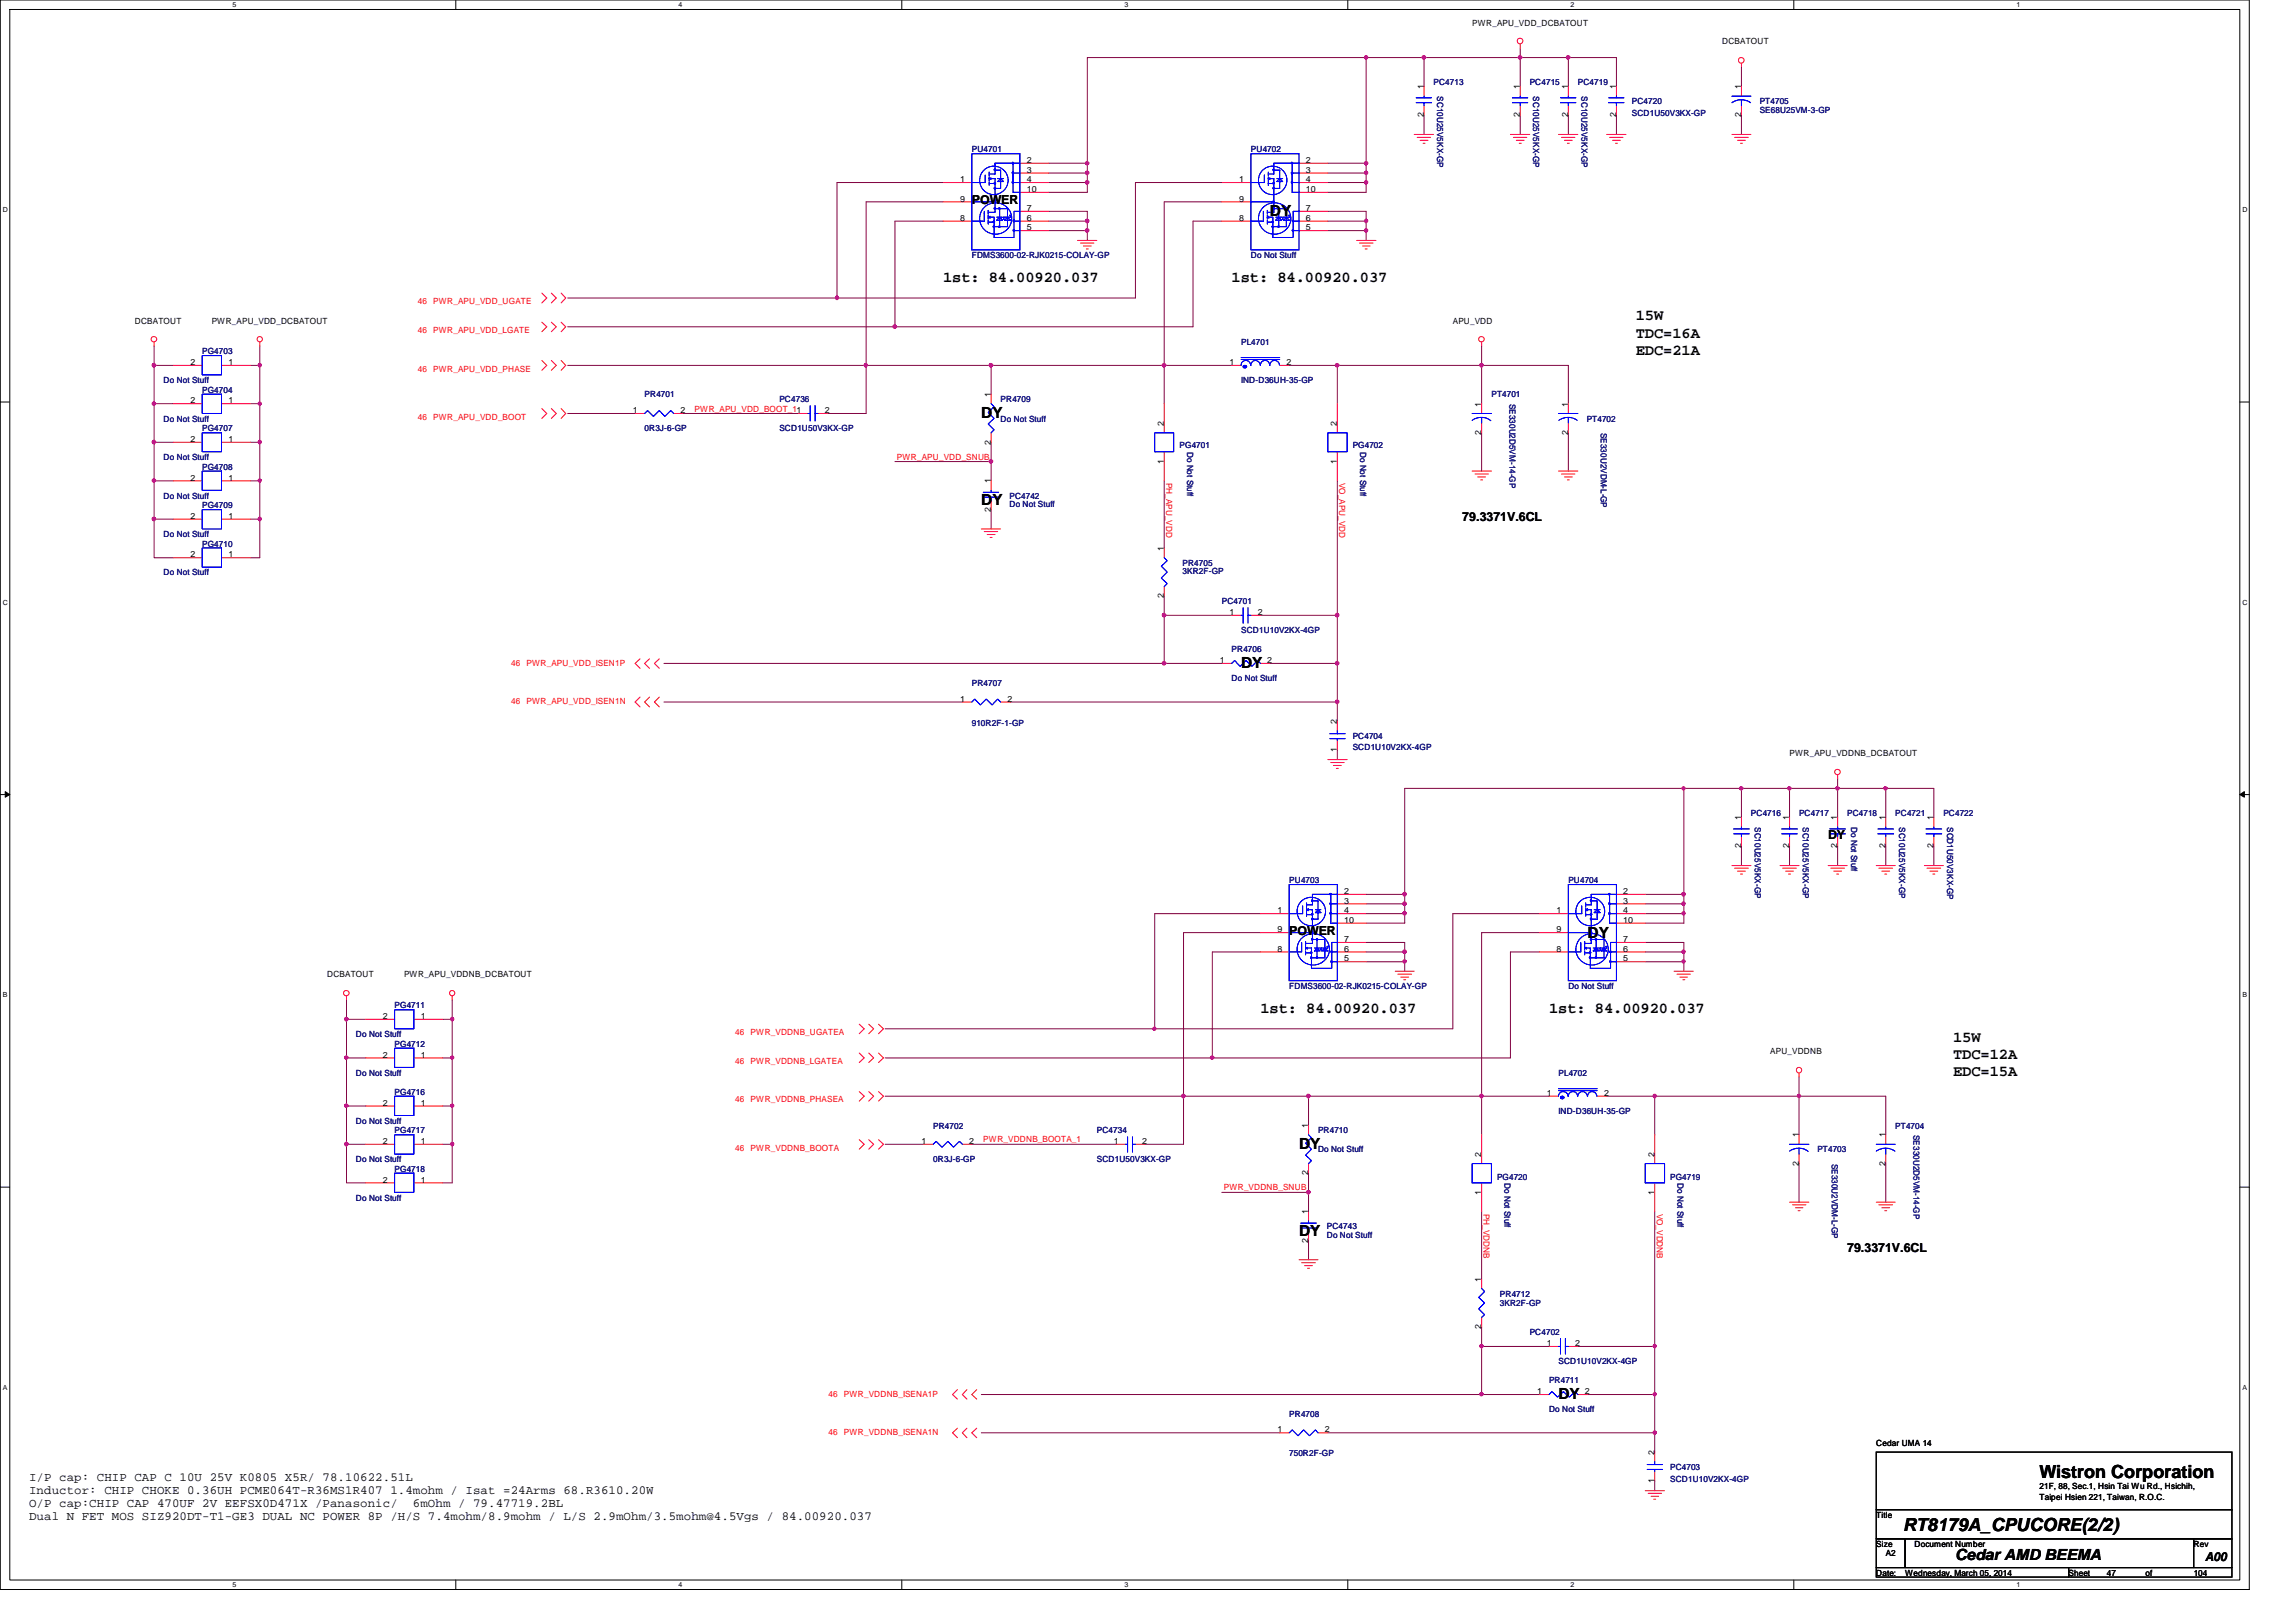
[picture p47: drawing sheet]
<svg xmlns="http://www.w3.org/2000/svg" width="297mm" height="210mm" viewBox="0 0 297 210" stroke-linecap="round" stroke-linejoin="round" font-family="sans-serif">
<defs><g id="words">
<g font-size="2.3">
<text x="263.9" y="191.3">Wistron Corporation</text>
<text x="246.2" y="198.2">RT8179A_CPUCORE(2/2)</text>
</g>
<g font-size="2">
<text x="164.3" y="28">DY</text>
<text x="122" y="36.5">1st: 84.00920.037</text>
<text x="159.3" y="36.5">1st: 84.00920.037</text>
<text x="211.6" y="41.4">15W</text>
<text x="211.6" y="43.7">TDC=16A</text>
<text x="211.6" y="45.9">EDC=21A</text>
<text x="127" y="54.1">DY</text>
<text x="127" y="65.3">DY</text>
<text x="160.6" y="86.5">DY</text>
<text x="205.4" y="121.3">DY</text>
<text x="163.1" y="131.1">1st: 84.00920.037</text>
<text x="200.4" y="131.1">1st: 84.00920.037</text>
<text x="252.7" y="134.8">15W</text>
<text x="252.7" y="137">TDC=12A</text>
<text x="252.7" y="139.3">EDC=15A</text>
<text x="168.1" y="148.7">DY</text>
<text x="168.1" y="159.9">DY</text>
<text x="201.6" y="181.1">DY</text>
<text x="252.9" y="201.8">Cedar AMD BEEMA</text>
</g>
<g font-size="1.6">
<text x="125.7" y="26.4">POWER</text>
<text x="189.2" y="67.5">79.3371V.6CL</text>
<text x="236.5" y="108.5">DY</text>
<text x="166.8" y="121">POWER</text>
<text x="239" y="162.1">79.3371V.6CL</text>
<text x="3.8" y="191.7">I/P cap: CHIP CAP C 10U 25V K0805 X5R/ 78.10622.51L</text>
<text x="3.8" y="193.4">Inductor: CHIP CHOKE 0.36UH PCME064T-R36MS1R407 1.4mohm / Isat =24Arms 68.R3610.20W</text>
<text x="3.8" y="195.1">O/P cap:CHIP CAP 470UF 2V EEFSX0D471X /Panasonic/</text>
<text x="3.8" y="196.8">Dual N FET MOS SIZ920DT-T1-GE3 DUAL NC POWER 8P /H/S 7.4mohm/8.9mohm / L/S 2.9mOhm/3.5mohm@4.5Vgs / 84.00920.037</text>
<text x="53.4" y="195.1">6mOhm / 79.47719.2BL</text>
<text x="285.3" y="202.1">A00</text>
</g>
<g font-size="1.1">
<text x="190.5" y="3.3">PWR_APU_VDD_DCBATOUT</text>
<text x="222.8" y="5.8">DCBATOUT</text>
<text x="184.2" y="11.6" transform="rotate(-90 184.2 11.6)">1</text>
<text x="196.6" y="11.6" transform="rotate(-90 196.6 11.6)">1</text>
<text x="202.9" y="11.6" transform="rotate(-90 202.9 11.6)">1</text>
<text x="209.1" y="11.6" transform="rotate(-90 209.1 11.6)">1</text>
<text x="225.3" y="11.6" transform="rotate(-90 225.3 11.6)">1</text>
<text x="184.2" y="15.2" transform="rotate(-90 184.2 15.2)">2</text>
<text x="196.6" y="15.2" transform="rotate(-90 196.6 15.2)">2</text>
<text x="202.9" y="15.2" transform="rotate(-90 202.9 15.2)">2</text>
<text x="209.1" y="15.2" transform="rotate(-90 209.1 15.2)">2</text>
<text x="225.3" y="15.2" transform="rotate(-90 225.3 15.2)">2</text>
<text x="124.2" y="23.6">1</text>
<text x="132.8" y="21.1">2</text>
<text x="132.8" y="22.4">3</text>
<text x="132.8" y="23.6">4</text>
<text x="160.3" y="23.6">1</text>
<text x="168.9" y="21.1">2</text>
<text x="168.9" y="22.4">3</text>
<text x="168.9" y="23.6">4</text>
<text x="124.2" y="28.6">8</text>
<text x="124.2" y="26.1">9</text>
<text x="132.8" y="29.8">5</text>
<text x="132.8" y="28.6">6</text>
<text x="132.8" y="27.3">7</text>
<text x="132.8" y="24.8">10</text>
<text x="160.3" y="28.6">8</text>
<text x="160.3" y="26.1">9</text>
<text x="168.9" y="29.8">5</text>
<text x="168.9" y="28.6">6</text>
<text x="168.9" y="27.3">7</text>
<text x="168.9" y="24.8">10</text>
<text x="17.4" y="41.9">DCBATOUT</text>
<text x="27.4" y="41.9">PWR_APU_VDD_DCBATOUT</text>
<text x="188" y="41.9">APU_VDD</text>
<text x="24.6" y="47.2">2</text>
<text x="29.5" y="47.2">1</text>
<text x="159" y="47.2">1</text>
<text x="166.5" y="47.2">2</text>
<text x="24.6" y="52.2">2</text>
<text x="29.5" y="52.2">1</text>
<text x="81.9" y="53.5">1</text>
<text x="88.1" y="53.5">2</text>
<text x="106.7" y="53.5">2</text>
<text x="128.2" y="51.4" transform="rotate(-90 128.2 51.4)">1</text>
<text x="191.6" y="52.6" transform="rotate(-90 191.6 52.6)">1</text>
<text x="202.9" y="52.6" transform="rotate(-90 202.9 52.6)">1</text>
<text x="24.6" y="57.2">2</text>
<text x="29.5" y="57.2">1</text>
<text x="128.2" y="57.5" transform="rotate(-90 128.2 57.5)">2</text>
<text x="150.6" y="60" transform="rotate(-90 150.6 60)">1</text>
<text x="150.6" y="55.1" transform="rotate(-90 150.6 55.1)">2</text>
<text x="173" y="60" transform="rotate(-90 173 60)">1</text>
<text x="173" y="55.1" transform="rotate(-90 173 55.1)">2</text>
<text x="191.6" y="56.3" transform="rotate(-90 191.6 56.3)">2</text>
<text x="202.9" y="56.3" transform="rotate(-90 202.9 56.3)">2</text>
<text x="24.6" y="62.2">2</text>
<text x="29.5" y="62.2">1</text>
<text x="128.2" y="62.6" transform="rotate(-90 128.2 62.6)">1</text>
<text x="24.6" y="67.1">2</text>
<text x="29.5" y="67.1">1</text>
<text x="128.2" y="66.2" transform="rotate(-90 128.2 66.2)">2</text>
<text x="150.6" y="71.3" transform="rotate(-90 150.6 71.3)">1</text>
<text x="24.6" y="72.1">2</text>
<text x="29.5" y="72.1">1</text>
<text x="150.6" y="77.4" transform="rotate(-90 150.6 77.4)">2</text>
<text x="159" y="79.6">1</text>
<text x="162.7" y="79.6">2</text>
<text x="157.8" y="85.8">1</text>
<text x="164" y="85.8">2</text>
<text x="124.2" y="90.8">1</text>
<text x="130.3" y="90.8">2</text>
<text x="173" y="93.7" transform="rotate(-90 173 93.7)">2</text>
<text x="173" y="97.3" transform="rotate(-90 173 97.3)">1</text>
<text x="231.5" y="97.9">PWR_APU_VDDNB_DCBATOUT</text>
<text x="225.3" y="106.1" transform="rotate(-90 225.3 106.1)">1</text>
<text x="231.5" y="106.1" transform="rotate(-90 231.5 106.1)">1</text>
<text x="237.7" y="106.1" transform="rotate(-90 237.7 106.1)">1</text>
<text x="243.9" y="106.1" transform="rotate(-90 243.9 106.1)">1</text>
<text x="250.1" y="106.1" transform="rotate(-90 250.1 106.1)">1</text>
<text x="225.3" y="109.8" transform="rotate(-90 225.3 109.8)">2</text>
<text x="231.5" y="109.8" transform="rotate(-90 231.5 109.8)">2</text>
<text x="237.7" y="109.8" transform="rotate(-90 237.7 109.8)">2</text>
<text x="243.9" y="109.8" transform="rotate(-90 243.9 109.8)">2</text>
<text x="250.1" y="109.8" transform="rotate(-90 250.1 109.8)">2</text>
<text x="165.3" y="118.2">1</text>
<text x="173.9" y="115.7">2</text>
<text x="173.9" y="116.9">3</text>
<text x="173.9" y="118.2">4</text>
<text x="173.9" y="119.4">10</text>
<text x="201.4" y="118.2">1</text>
<text x="210" y="115.7">2</text>
<text x="210" y="116.9">3</text>
<text x="210" y="118.2">4</text>
<text x="210" y="119.4">10</text>
<text x="165.3" y="123.1">8</text>
<text x="165.3" y="120.6">9</text>
<text x="173.9" y="124.4">5</text>
<text x="173.9" y="123.1">6</text>
<text x="173.9" y="121.9">7</text>
<text x="201.4" y="123.1">8</text>
<text x="201.4" y="120.6">9</text>
<text x="210" y="124.4">5</text>
<text x="210" y="123.1">6</text>
<text x="210" y="121.9">7</text>
<text x="42.3" y="126.5">DCBATOUT</text>
<text x="49.5" y="131.9">2</text>
<text x="52.3" y="126.5">PWR_APU_VDDNB_DCBATOUT</text>
<text x="54.4" y="131.9">1</text>
<text x="49.5" y="136.9">2</text>
<text x="54.4" y="136.9">1</text>
<text x="229" y="136.4">APU_VDDNB</text>
<text x="49.5" y="143.1">2</text>
<text x="54.4" y="143.1">1</text>
<text x="200.1" y="141.8">1</text>
<text x="207.5" y="141.8">2</text>
<text x="49.5" y="148">2</text>
<text x="54.4" y="148">1</text>
<text x="119.2" y="148">1</text>
<text x="125.4" y="148">2</text>
<text x="144.1" y="148">1</text>
<text x="147.8" y="148">2</text>
<text x="169.2" y="146" transform="rotate(-90 169.2 146)">1</text>
<text x="191.6" y="149.7" transform="rotate(-90 191.6 149.7)">2</text>
<text x="214" y="149.7" transform="rotate(-90 214 149.7)">2</text>
<text x="232.7" y="147.2" transform="rotate(-90 232.7 147.2)">1</text>
<text x="243.9" y="147.2" transform="rotate(-90 243.9 147.2)">1</text>
<text x="49.5" y="153">2</text>
<text x="54.4" y="153">1</text>
<text x="169.2" y="152.1" transform="rotate(-90 169.2 152.1)">2</text>
<text x="191.6" y="154.6" transform="rotate(-90 191.6 154.6)">1</text>
<text x="214" y="154.6" transform="rotate(-90 214 154.6)">1</text>
<text x="232.7" y="150.9" transform="rotate(-90 232.7 150.9)">2</text>
<text x="243.9" y="150.9" transform="rotate(-90 243.9 150.9)">2</text>
<text x="169.2" y="160.8" transform="rotate(-90 169.2 160.8)">2</text>
<text x="169.2" y="157.1" transform="rotate(-90 169.2 157.1)">1</text>
<text x="191.6" y="165.9" transform="rotate(-90 191.6 165.9)">1</text>
<text x="191.6" y="172" transform="rotate(-90 191.6 172)">2</text>
<text x="200.1" y="174.2">1</text>
<text x="203.8" y="174.2">2</text>
<text x="165.3" y="185.4">1</text>
<text x="171.4" y="185.4">2</text>
<text x="198.9" y="180.4">1</text>
<text x="205" y="180.4">2</text>
<text x="214" y="191.9" transform="rotate(-90 214 191.9)">1</text>
<text x="214" y="188.3" transform="rotate(-90 214 188.3)">2</text>
<text x="242.7" y="187.1">Cedar UMA 14</text>
<text x="242.7" y="196.4">Title</text>
<text x="263.9" y="192.7">21F, 88, Sec.1, Hsin Tai Wu Rd., Hsichih,</text>
<text x="263.9" y="194.1">Taipei Hsien 221, Taiwan, R.O.C.</text>
<text x="242.7" y="200.2">Size</text>
<text x="242.7" y="203.9">Date:</text>
<text x="244" y="201.4">A2</text>
<text x="246.5" y="203.9">Wednesday, March 05, 2014</text>
<text x="247.7" y="200.2">Document Number</text>
<text x="267.6" y="203.9">Sheet</text>
<text x="272.6" y="203.9">47</text>
<text x="277.6" y="203.9">of</text>
<text x="283.8" y="200.2">Rev</text>
<text x="283.8" y="203.9">104</text>
</g>
<g font-size="1.1" fill="#000080">
<text x="185.5" y="11">PC4713</text>
<text x="197.9" y="11">PC4715</text>
<text x="204.1" y="11">PC4719</text>
<text x="185.9" y="12.4" transform="rotate(90 185.9 12.4)">SC10U25V5KX-GP</text>
<text x="198.4" y="12.4" transform="rotate(90 198.4 12.4)">SC10U25V5KX-GP</text>
<text x="204.6" y="12.4" transform="rotate(90 204.6 12.4)">SC10U25V5KX-GP</text>
<text x="211.1" y="13.5">PC4720</text>
<text x="211.1" y="15">SCD1U50V3KX-GP</text>
<text x="227.7" y="13.5">PT4705</text>
<text x="227.7" y="14.6">SE68U25VM-3-GP</text>
<text x="125.7" y="19.7">PU4701</text>
<text x="161.8" y="19.7">PU4702</text>
<text x="125.7" y="33.4">FDMS3600-02-RJK0215-COLAY-GP</text>
<text x="161.8" y="33.4">Do Not Stuff</text>
<text x="26.2" y="45.8">PG4703</text>
<text x="160.6" y="44.6">PL4701</text>
<text x="21.2" y="49.6">Do Not Stuff</text>
<text x="26.2" y="50.8">PG4704</text>
<text x="83.4" y="51.4">PR4701</text>
<text x="100.8" y="52.1">PC4736</text>
<text x="129.5" y="52.1">PR4709</text>
<text x="160.6" y="49.6">IND-D36UH-35-GP</text>
<text x="193" y="51.4">PT4701</text>
<text x="195.3" y="52.2" transform="rotate(90 195.3 52.2)">SE330U2D5VM-14-GP</text>
<text x="21.2" y="59.5">Do Not Stuff</text>
<text x="21.2" y="54.6">Do Not Stuff</text>
<text x="26.2" y="55.8">PG4707</text>
<text x="83.4" y="55.8">0R3J-6-GP</text>
<text x="100.8" y="55.8">SCD1U50V3KX-GP</text>
<text x="129.5" y="54.6">Do Not Stuff</text>
<text x="152.6" y="58">PG4701</text>
<text x="153.6" y="58.5" transform="rotate(90 153.6 58.5)">Do Not Stuff</text>
<text x="175" y="58">PG4702</text>
<text x="176" y="58.5" transform="rotate(90 176 58.5)">Do Not Stuff</text>
<text x="205.3" y="54.6">PT4702</text>
<text x="207.1" y="56" transform="rotate(90 207.1 56)">SE330U2VDM-L-GP</text>
<text x="21.2" y="64.5">Do Not Stuff</text>
<text x="26.2" y="65.7">PG4709</text>
<text x="26.2" y="60.8">PG4708</text>
<text x="130.6" y="64.5">PC4742</text>
<text x="130.6" y="65.6">Do Not Stuff</text>
<text x="21.2" y="69.5">Do Not Stuff</text>
<text x="26.2" y="70.7">PG4710</text>
<text x="21.2" y="74.5">Do Not Stuff</text>
<text x="153" y="73.2">PR4705</text>
<text x="153" y="74.3">3KR2F-GP</text>
<text x="158.1" y="78.2">PC4701</text>
<text x="160.6" y="82">SCD1U10V2KX-4GP</text>
<text x="125.7" y="88.8">PR4707</text>
<text x="159.3" y="84.4">PR4706</text>
<text x="159.3" y="88.2">Do Not Stuff</text>
<text x="125.7" y="93.9">910R2F-1-GP</text>
<text x="175" y="95.6">PC4704</text>
<text x="175" y="97.1">SCD1U10V2KX-4GP</text>
<text x="226.5" y="105.6">PC4716</text>
<text x="227" y="107" transform="rotate(90 227 107)">SC10U25V5KX-GP</text>
<text x="232.7" y="105.6">PC4717</text>
<text x="233.3" y="107" transform="rotate(90 233.3 107)">SC10U25V5KX-GP</text>
<text x="239" y="105.6">PC4718</text>
<text x="239.5" y="107" transform="rotate(90 239.5 107)">Do Not Stuff</text>
<text x="245.2" y="105.6">PC4721</text>
<text x="245.7" y="107" transform="rotate(90 245.7 107)">SC10U25V5KX-GP</text>
<text x="251.4" y="105.6">PC4722</text>
<text x="251.9" y="107" transform="rotate(90 251.9 107)">SCD1U50V3KX-GP</text>
<text x="166.8" y="114.3">PU4703</text>
<text x="202.9" y="114.3">PU4704</text>
<text x="51.1" y="130.5">PG4711</text>
<text x="166.8" y="128">FDMS3600-02-RJK0215-COLAY-GP</text>
<text x="202.9" y="128">Do Not Stuff</text>
<text x="46.1" y="134.2">Do Not Stuff</text>
<text x="51.1" y="135.5">PG4712</text>
<text x="46.1" y="139.2">Do Not Stuff</text>
<text x="51.1" y="141.7">PG4716</text>
<text x="201.6" y="139.2">PL4702</text>
<text x="46.1" y="145.4">Do Not Stuff</text>
<text x="51.1" y="146.6">PG4717</text>
<text x="120.7" y="146">PR4702</text>
<text x="141.9" y="146.6">PC4734</text>
<text x="170.5" y="146.6">PR4710</text>
<text x="170.5" y="149.1">Do Not Stuff</text>
<text x="201.6" y="144.2">IND-D36UH-35-GP</text>
<text x="235.1" y="149.1">PT4703</text>
<text x="245.2" y="146">PT4704</text>
<text x="247.6" y="146.9" transform="rotate(90 247.6 146.9)">SE330U2D5VM-14-GP</text>
<text x="46.1" y="150.4">Do Not Stuff</text>
<text x="46.1" y="155.4">Do Not Stuff</text>
<text x="51.1" y="151.6">PG4718</text>
<text x="120.7" y="150.4">0R3J-6-GP</text>
<text x="141.9" y="150.4">SCD1U50V3KX-GP</text>
<text x="193.7" y="152.7">PG4720</text>
<text x="194.6" y="153.1" transform="rotate(90 194.6 153.1)">Do Not Stuff</text>
<text x="216.1" y="152.7">PG4719</text>
<text x="217" y="153.1" transform="rotate(90 217 153.1)">Do Not Stuff</text>
<text x="237" y="150.6" transform="rotate(90 237 150.6)">SE330U2VDM-L-GP</text>
<text x="171.7" y="159.1">PC4743</text>
<text x="171.7" y="160.2">Do Not Stuff</text>
<text x="194.1" y="167.8">PR4712</text>
<text x="194.1" y="169">3KR2F-GP</text>
<text x="197.9" y="172.8">PC4702</text>
<text x="200.4" y="179">PR4711</text>
<text x="201.6" y="176.5">SCD1U10V2KX-4GP</text>
<text x="166.8" y="183.4">PR4708</text>
<text x="200.4" y="182.8">Do Not Stuff</text>
<text x="166.8" y="188.5">750R2F-GP</text>
<text x="216.1" y="190.2">PC4703</text>
<text x="216.1" y="191.7">SCD1U10V2KX-4GP</text>
</g>
<g font-size="1.1" fill="#f00">
<text x="54.1" y="39.4">46</text>
<text x="56" y="39.4">PWR_APU_VDD_UGATE</text>
<text x="54.1" y="43.1">46</text>
<text x="56" y="43.1">PWR_APU_VDD_LGATE</text>
<text x="54.1" y="48.1">46</text>
<text x="56" y="48.1">PWR_APU_VDD_PHASE</text>
<text x="89.9" y="53.3">PWR_APU_VDD_BOOT_11</text>
<text x="54.1" y="54.3">46</text>
<text x="56" y="54.3">PWR_APU_VDD_BOOT</text>
<text x="116" y="59.5">PWR_APU_VDD_SNUB</text>
<text x="150.9" y="62.5" transform="rotate(90 150.9 62.5)">PH_APU_VDD</text>
<text x="173.3" y="62.5" transform="rotate(90 173.3 62.5)">VO_APU_VDD</text>
<text x="66.1" y="86.2">46</text>
<text x="68.1" y="86.2">PWR_APU_VDD_ISEN1P</text>
<text x="66.1" y="91.1">46</text>
<text x="68.1" y="91.1">PWR_APU_VDD_ISEN1N</text>
<text x="95.1" y="137.7">46</text>
<text x="95.1" y="134">46</text>
<text x="97.1" y="137.7">PWR_VDDNB_LGATEA</text>
<text x="97.1" y="134">PWR_VDDNB_UGATEA</text>
<text x="95.1" y="142.7">46</text>
<text x="97.1" y="142.7">PWR_VDDNB_PHASEA</text>
<text x="95.1" y="148.9">46</text>
<text x="97.1" y="148.9">PWR_VDDNB_BOOTA</text>
<text x="127.2" y="147.8">PWR_VDDNB_BOOTA_1</text>
<text x="158.3" y="154.1">PWR_VDDNB_SNUB</text>
<text x="191.9" y="157.1" transform="rotate(90 191.9 157.1)">PH_VDDNB</text>
<text x="214.3" y="157.1" transform="rotate(90 214.3 157.1)">VO_VDDNB</text>
<text x="107.2" y="180.8">46</text>
<text x="107.2" y="185.8">46</text>
<text x="109.2" y="180.8">PWR_VDDNB_ISENA1P</text>
<text x="109.2" y="185.8">PWR_VDDNB_ISENA1N</text>
</g>
<g font-size=".9">
<text x="30.1" y=".9">5</text>
<text x="87.8" y=".9">4</text>
<text x="145.5" y=".9">3</text>
<text x="203.2" y=".9">2</text>
<text x="260.9" y=".9">1</text>
<text x=".4" y="27.4">D</text>
<text x="290.1" y="27.4">D</text>
<text x=".4" y="78.2">C</text>
<text x="290.1" y="78.2">C</text>
<text x=".4" y="129">B</text>
<text x="290.1" y="129">B</text>
<text x=".4" y="179.8">A</text>
<text x="290.1" y="179.8">A</text>
<text x="30.1" y="205.4">5</text>
<text x="87.8" y="205.4">4</text>
<text x="145.5" y="205.4">3</text>
<text x="203.2" y="205.4">2</text>
<text x="260.9" y="205.4">1</text>
</g>
</g></defs>
<path d="M0 0h291v205.7h-291zM1.3 1.2h288.5v203.3h-288.5z" fill="none" stroke="#000" stroke-width=".13"/>
<g fill="#fff">
<path d="M30.1 .1h.5v1h-.5z"/>
<path d="M30.1 204.6h.5v1h-.5z"/>
</g>
<path d="M59 0v1.2M59 204.5v1.2" fill="none" stroke="#000" stroke-width=".13"/>
<g fill="#fff">
<path d="M87.8 .1h.5v1h-.5z"/>
<path d="M87.8 204.6h.5v1h-.5z"/>
</g>
<path d="M116.7 0v1.2M116.7 204.5v1.2" fill="none" stroke="#000" stroke-width=".13"/>
<g fill="#fff">
<path d="M145.5 .1h.5v1h-.5z"/>
<path d="M145.5 204.6h.5v1h-.5z"/>
</g>
<path d="M174.4 0v1.2M174.4 204.5v1.2" fill="none" stroke="#000" stroke-width=".13"/>
<g fill="#fff">
<path d="M203.2 .1h.5v1h-.5z"/>
<path d="M203.2 204.6h.5v1h-.5z"/>
</g>
<path d="M232.1 0v1.2M232.1 204.5v1.2" fill="none" stroke="#000" stroke-width=".13"/>
<g fill="#fff">
<path d="M260.9 .1h.5v1h-.5z"/>
<path d="M260.9 204.6h.5v1h-.5z"/>
<path d="M.4 26.6h.6v1h-.6z"/>
<path d="M290.1 26.6h.6v1h-.6z"/>
<path d="M.4 77.4h.6v1h-.6z"/>
<path d="M290.1 77.4h.6v1h-.6z"/>
</g>
<path d="M0 52h1.3M289.8 52h1.2" fill="none" stroke="#000" stroke-width=".13"/>
<g fill="#fff">
<path d="M.4 128.2h.6v1h-.6z"/>
<path d="M290.1 128.2h.6v1h-.6z"/>
</g>
<path d="M0 102.8h1.3M.7 102.4l.6 .4-.6 .4zM289.8 102.8h1.2M289.8 102.8l.6-.4v.8z" fill="none" stroke="#000" stroke-width=".13"/>
<path d="M.7 102.4l.6 .4-.6 .4zM289.8 102.8l.6-.4v.8z" fill="#000"/>
<g fill="#fff">
<path d="M.4 179h.5v1h-.5z"/>
<path d="M290.1 179h.6v1h-.6z"/>
</g>
<path d="M0 153.6h1.3M289.8 153.6h1.2" fill="none" stroke="#000" stroke-width=".13"/>
<path d="M176.7 28.6v1.2M176.7 22.4v1.2" fill="none" stroke="#800040" stroke-width=".13"/>
<path d="M176.6 22.2h.3v.2v.1l-.2 .1-.1-.1z" fill-rule="evenodd" fill="#f0f"/>
<path d="M176.6 22.2h.3v.2v.1l-.2 .1-.1-.1z" fill="none" stroke="#f0f" stroke-width=".13"/>
<path d="M202.9 7.5h6.2v3.7M176.7 27.3v1.3M73.4 47.3h38.7" fill="none" stroke="#800040" stroke-width=".13"/>
<path d="M202.7 7.3h.3l.1 .1-.1 .2-.1 .1-.2-.1z" fill-rule="evenodd" fill="#f0f"/>
<path d="M202.7 7.3h.3l.1 .1-.1 .2-.1 .1-.2-.1z" fill="none" stroke="#f0f" stroke-width=".13"/>
<path d="M217.8 117v1.2M217.8 123.2v1.3" fill="none" stroke="#800040" stroke-width=".13"/>
<path d="M217.6 116.8h.3l.1 .1-.1 .2-.1 .1-.2-.1z" fill-rule="evenodd" fill="#f0f"/>
<path d="M217.6 116.8h.3l.1 .1-.1 .2-.1 .1-.2-.1z" fill="none" stroke="#f0f" stroke-width=".13"/>
<path d="M244 102h6.2v3.8M217.8 122v1.2M114.5 141.9h38.6" fill="none" stroke="#800040" stroke-width=".13"/>
<path d="M243.8 101.9h.3l.1 .1-.1 .2h-.2h-.1z" fill-rule="evenodd" fill="#f0f"/>
<path d="M243.8 101.9h.3l.1 .1-.1 .2h-.2h-.1z" fill="none" stroke="#f0f" stroke-width=".13"/>
<path d="M217.8 102v13.7" fill="none" stroke="#800040" stroke-width=".13"/>
<path d="M217.6 115.5h.3l.1 .2-.1 .2-.1 .1-.2-.1z" fill-rule="evenodd" fill="#f0f"/>
<path d="M217.6 115.5h.3l.1 .2-.1 .2-.1 .1-.2-.1z" fill="none" stroke="#f0f" stroke-width=".13"/>
<path d="M217.6 101.9h.3l.1 .1-.1 .2h-.1h-.2z" fill-rule="evenodd" fill="#f0f"/>
<path d="M217.6 101.9h.3l.1 .1-.1 .2h-.1h-.2z" fill="none" stroke="#f0f" stroke-width=".13"/>
<path d="M212.8 119.5h5M212.8 118.2h5" fill="none" stroke="#800040" stroke-width=".13"/>
<path d="M217.6 118h.3l.1 .2-.1 .1-.1 .1-.2-.1z" fill-rule="evenodd" fill="#f0f"/>
<path d="M217.6 118h.3l.1 .2-.1 .1-.1 .1-.2-.1z" fill="none" stroke="#f0f" stroke-width=".13"/>
<path d="M212.8 115.7h5v1.3h-5M217.8 118.2v1.3M153.1 141.9v6.2h-5M191.7 141.9v5" fill="none" stroke="#800040" stroke-width=".13"/>
<path d="M217.6 115.5h.3l.1 .2-.1 .2-.1 .1-.2-.1z" fill-rule="evenodd" fill="#f0f"/>
<path d="M217.6 115.5h.3l.1 .2-.1 .2-.1 .1-.2-.1z" fill="none" stroke="#f0f" stroke-width=".13"/>
<path d="M217.8 102h7.5v3.8M225.3 102h6.2v3.8M114.5 148.1h5M125.7 148.1h18.7M207.9 141.9h6.2v5" fill="none" stroke="#800040" stroke-width=".13"/>
<path d="M225.1 101.9h.3l.1 .1-.1 .2h-.1h-.2z" fill-rule="evenodd" fill="#f0f"/>
<path d="M225.1 101.9h.3l.1 .1-.1 .2h-.1h-.2z" fill="none" stroke="#f0f" stroke-width=".13"/>
<path d="M231.5 102h6.2v3.8" fill="none" stroke="#800040" stroke-width=".13"/>
<path d="M231.3 101.9h.3l.1 .1-.1 .2h-.1h-.2z" fill-rule="evenodd" fill="#f0f"/>
<path d="M231.3 101.9h.3l.1 .1-.1 .2h-.1h-.2z" fill="none" stroke="#f0f" stroke-width=".13"/>
<path d="M237.7 102h6.3v3.8" fill="none" stroke="#800040" stroke-width=".13"/>
<path d="M237.5 101.9h.4l.1 .1-.1 .2h-.2h-.2z" fill-rule="evenodd" fill="#f0f"/>
<path d="M237.5 101.9h.4l.1 .1-.1 .2h-.2h-.2z" fill="none" stroke="#f0f" stroke-width=".13"/>
<path d="M181.7 102h36.1M237.7 100.8v1.2M195.4 123.2h3.8M191.7 156.8v8.7M214.1 156.8v17.4h-10M232.7 146.9v-5h11.3v5M191.7 171.7v2.5h8.7" fill="none" stroke="#800040" stroke-width=".13"/>
<path d="M232.6 141.7h.3l.1 .1-.1 .2-.2 .1-.1-.1z" fill-rule="evenodd" fill="#f0f"/>
<path d="M232.6 141.7h.3l.1 .1-.1 .2-.2 .1-.1-.1z" fill="none" stroke="#f0f" stroke-width=".13"/>
<path d="M176.7 118.2h5v1.3h-5M181.7 102v13.7M195.4 123.2v13.7" fill="none" stroke="#800040" stroke-width=".13"/>
<path d="M181.5 118h.4v.2v.1l-.2 .1-.2-.1z" fill-rule="evenodd" fill="#f0f"/>
<path d="M181.5 118h.4v.2v.1l-.2 .1-.2-.1z" fill="none" stroke="#f0f" stroke-width=".13"/>
<path d="M156.8 136.9h38.6M232.7 150.6v5" fill="none" stroke="#800040" stroke-width=".13"/>
<path d="M156.6 136.7h.4l.1 .2-.1 .1-.2 .1-.2-.1z" fill-rule="evenodd" fill="#f0f"/>
<path d="M156.6 136.7h.4l.1 .2-.1 .1-.2 .1-.2-.1z" fill="none" stroke="#f0f" stroke-width=".13"/>
<path d="M176.7 117h5M214.1 174.2v6.3h-8.7" fill="none" stroke="#800040" stroke-width=".13"/>
<path d="M213.9 180.3h.3l.1 .1-.1 .2h-.1h-.2z" fill-rule="evenodd" fill="#f0f"/>
<path d="M213.9 180.3h.3l.1 .1-.1 .2h-.1h-.2z" fill="none" stroke="#f0f" stroke-width=".13"/>
<path d="M213.9 174h.3l.1 .2-.1 .1-.1 .1-.2-.1z" fill-rule="evenodd" fill="#f0f"/>
<path d="M213.9 174h.3l.1 .2-.1 .1-.1 .1-.2-.1z" fill="none" stroke="#f0f" stroke-width=".13"/>
<path d="M176.7 115.7h5v1.3M163.1 123.2h-6.3v13.7h-42.3" fill="none" stroke="#800040" stroke-width=".13"/>
<path d="M181.5 115.5h.4v.2v.2l-.2 .1-.2-.1z" fill-rule="evenodd" fill="#f0f"/>
<path d="M181.5 115.5h.4v.2v.2l-.2 .1-.2-.1z" fill="none" stroke="#f0f" stroke-width=".13"/>
<path d="M176.7 7.5v13.6M244 150.6v5M191.7 180.5h7.5" fill="none" stroke="#800040" stroke-width=".13"/>
<path d="M176.6 21h.3v.1v.2h-.2h-.1z" fill-rule="evenodd" fill="#f0f"/>
<path d="M176.6 21h.3v.1v.2h-.2h-.1z" fill="none" stroke="#f0f" stroke-width=".13"/>
<path d="M176.6 7.3h.3v.1v.2l-.2 .1-.1-.1z" fill-rule="evenodd" fill="#f0f"/>
<path d="M176.6 7.3h.3v.1v.2l-.2 .1-.1-.1z" fill="none" stroke="#f0f" stroke-width=".13"/>
<path d="M171.8 24.9h4.9M191.7 174.2v6.3" fill="none" stroke="#800040" stroke-width=".13"/>
<path d="M191.5 180.3h.3l.1 .1-.1 .2h-.2h-.1z" fill-rule="evenodd" fill="#f0f"/>
<path d="M191.5 180.3h.3l.1 .1-.1 .2h-.2h-.1z" fill="none" stroke="#f0f" stroke-width=".13"/>
<path d="M191.5 174h.3l.1 .2-.1 .1-.2 .1-.1-.1z" fill-rule="evenodd" fill="#f0f"/>
<path d="M191.5 174h.3l.1 .2-.1 .1-.2 .1-.1-.1z" fill="none" stroke="#f0f" stroke-width=".13"/>
<path d="M199.2 118.2h-11.2v14.9M212.8 122h5M212.8 123.2h5M214.1 185.4v2.5" fill="none" stroke="#800040" stroke-width=".13"/>
<path d="M217.6 123h.3l.1 .1-.1 .2-.1 .1-.2-.1z" fill-rule="evenodd" fill="#f0f"/>
<path d="M217.6 123h.3l.1 .1-.1 .2-.1 .1-.2-.1z" fill="none" stroke="#f0f" stroke-width=".13"/>
<path d="M149.4 133.1h38.6" fill="none" stroke="#800040" stroke-width=".13"/>
<path d="M149.2 133h.3l.1 .1-.1 .2h-.2h-.1z" fill-rule="evenodd" fill="#f0f"/>
<path d="M149.2 133h.3l.1 .1-.1 .2h-.2h-.1z" fill="none" stroke="#f0f" stroke-width=".13"/>
<path d="M212.8 124.5h5" fill="none" stroke="#800040" stroke-width=".13"/>
<path d="M217.6 124.3h.3l.1 .1-.1 .2h-.1h-.2z" fill-rule="evenodd" fill="#f0f"/>
<path d="M217.6 124.3h.3l.1 .1-.1 .2h-.1h-.2z" fill="none" stroke="#f0f" stroke-width=".13"/>
<path d="M163.1 118.2h-13.7v14.9h-34.9M176.7 122h5M176.7 123.2h5M217.8 124.5v1.2M214.1 191.6v1.3" fill="none" stroke="#800040" stroke-width=".13"/>
<path d="M181.5 123h.4v.1v.2l-.2 .1-.2-.1z" fill-rule="evenodd" fill="#f0f"/>
<path d="M181.5 123h.4v.1v.2l-.2 .1-.2-.1z" fill="none" stroke="#f0f" stroke-width=".13"/>
<path d="M176.7 124.5h5v1.2" fill="none" stroke="#800040" stroke-width=".13"/>
<path d="M181.5 124.3h.4v.1v.2h-.2h-.2z" fill-rule="evenodd" fill="#f0f"/>
<path d="M181.5 124.3h.4v.1v.2h-.2h-.2z" fill="none" stroke="#f0f" stroke-width=".13"/>
<path d="M181.7 122v2.5M232.7 139.4v2.5h-18.6" fill="none" stroke="#800040" stroke-width=".13"/>
<path d="M213.9 141.7h.3l.1 .1-.1 .2-.1 .1-.2-.1z" fill-rule="evenodd" fill="#f0f"/>
<path d="M213.9 141.7h.3l.1 .1-.1 .2-.1 .1-.2-.1z" fill="none" stroke="#f0f" stroke-width=".13"/>
<path d="M181.7 117v1.2" fill="none" stroke="#800040" stroke-width=".13"/>
<path d="M181.5 116.8h.4v.1v.2l-.2 .1-.2-.1z" fill-rule="evenodd" fill="#f0f"/>
<path d="M181.5 116.8h.4v.1v.2l-.2 .1-.2-.1z" fill="none" stroke="#f0f" stroke-width=".13"/>
<path d="M225.3 109.5v2.5M250.2 109.5v2.5M153.1 141.9h16.2v3.7" fill="none" stroke="#800040" stroke-width=".13"/>
<path d="M152.9 141.7h.3l.1 .1-.1 .2-.1 .1-.2-.1z" fill-rule="evenodd" fill="#f0f"/>
<path d="M152.9 141.7h.3l.1 .1-.1 .2-.1 .1-.2-.1z" fill="none" stroke="#f0f" stroke-width=".13"/>
<path d="M199.2 120.7h-7.5v21.2h8.7" fill="none" stroke="#800040" stroke-width=".13"/>
<path d="M191.5 141.7h.3l.1 .1-.1 .2-.2 .1-.1-.1z" fill-rule="evenodd" fill="#f0f"/>
<path d="M191.5 141.7h.3l.1 .1-.1 .2-.2 .1-.1-.1z" fill="none" stroke="#f0f" stroke-width=".13"/>
<path d="M169.3 154.3v2.5" fill="none" stroke="#800040" stroke-width=".13"/>
<path d="M169.1 154.1h.3l.1 .2-.1 .1-.2 .1-.1-.1z" fill-rule="evenodd" fill="#f0f"/>
<path d="M169.1 154.1h.3l.1 .2-.1 .1-.2 .1-.1-.1z" fill="none" stroke="#f0f" stroke-width=".13"/>
<path d="M171.8 185.4h42.3" fill="none" stroke="#800040" stroke-width=".13"/>
<path d="M213.9 185.2h.3l.1 .2-.1 .2h-.1h-.2z" fill-rule="evenodd" fill="#f0f"/>
<path d="M213.9 185.2h.3l.1 .2-.1 .2h-.1h-.2z" fill="none" stroke="#f0f" stroke-width=".13"/>
<path d="M231.5 109.5v2.5M237.7 109.5v2.5M244 109.5v2.5M163.1 120.7h-10v21.2M169.3 151.8v2.5h-11.2M169.3 141.9h22.4M169.3 160.5v2.5M127 180.5h64.7M214.1 180.5v4.9" fill="none" stroke="#800040" stroke-width=".13"/>
<path d="M169.1 141.7h.3l.1 .1-.1 .2-.2 .1-.1-.1z" fill-rule="evenodd" fill="#f0f"/>
<path d="M169.1 141.7h.3l.1 .1-.1 .2-.2 .1-.1-.1z" fill="none" stroke="#f0f" stroke-width=".13"/>
<path d="M171.8 23.6h4.9M127 185.4h38.6" fill="none" stroke="#800040" stroke-width=".13"/>
<path d="M176.6 23.4h.3v.2v.2h-.2h-.1z" fill-rule="evenodd" fill="#f0f"/>
<path d="M176.6 23.4h.3v.2v.2h-.2h-.1z" fill="none" stroke="#f0f" stroke-width=".13"/>
<path d="M171.8 21.1h4.9v1.3h-4.9M176.7 23.6v1.3M19.9 44.8v2.5h2.5M112.1 47.3v6.2h-5M150.6 47.3v4.9" fill="none" stroke="#800040" stroke-width=".13"/>
<path d="M176.6 21h.3v.1v.2h-.2h-.1z" fill-rule="evenodd" fill="#f0f"/>
<path d="M176.6 21h.3v.1v.2h-.2h-.1z" fill="none" stroke="#f0f" stroke-width=".13"/>
<path d="M176.7 7.5h7.5v3.7M184.2 7.5h12.5M33.6 44.8v2.5h-1.2M73.4 53.5h8.8M88.4 53.5h14.9M166.8 47.3h6.2v4.9" fill="none" stroke="#800040" stroke-width=".13"/>
<path d="M184 7.3h.4v.1v.2l-.2 .1-.2-.1z" fill-rule="evenodd" fill="#f0f"/>
<path d="M184 7.3h.4v.1v.2l-.2 .1-.2-.1z" fill="none" stroke="#f0f" stroke-width=".13"/>
<path d="M33.6 47.3v4.9h-1.2" fill="none" stroke="#800040" stroke-width=".13"/>
<path d="M33.5 47.1h.2l.1 .1-.1 .2-.1 .1-.1-.1z" fill-rule="evenodd" fill="#f0f"/>
<path d="M33.5 47.1h.2l.1 .1-.1 .2-.1 .1-.1-.1z" fill="none" stroke="#f0f" stroke-width=".13"/>
<path d="M196.7 7.5v3.7M19.9 47.3v4.9h2.5" fill="none" stroke="#800040" stroke-width=".13"/>
<path d="M19.7 47.1h.4v.1v.2l-.2 .1-.2-.1z" fill-rule="evenodd" fill="#f0f"/>
<path d="M19.7 47.1h.4v.1v.2l-.2 .1-.2-.1z" fill="none" stroke="#f0f" stroke-width=".13"/>
<path d="M196.7 7.5h6.2v3.7" fill="none" stroke="#800040" stroke-width=".13"/>
<path d="M196.5 7.3h.3l.1 .1-.1 .2-.2 .1-.1-.1z" fill-rule="evenodd" fill="#f0f"/>
<path d="M196.5 7.3h.3l.1 .1-.1 .2-.2 .1-.1-.1z" fill="none" stroke="#f0f" stroke-width=".13"/>
<path d="M33.6 52.2v5M150.6 62.2v8.7" fill="none" stroke="#800040" stroke-width=".13"/>
<path d="M33.5 52.1h.2l.1 .1-.1 .2-.1 .1-.1-.1z" fill-rule="evenodd" fill="#f0f"/>
<path d="M33.5 52.1h.2l.1 .1-.1 .2-.1 .1-.1-.1z" fill="none" stroke="#f0f" stroke-width=".13"/>
<path d="M19.9 52.2v5" fill="none" stroke="#800040" stroke-width=".13"/>
<path d="M19.7 52.1h.4v.1v.2l-.2 .1-.2-.1z" fill-rule="evenodd" fill="#f0f"/>
<path d="M19.7 52.1h.4v.1v.2l-.2 .1-.2-.1z" fill="none" stroke="#f0f" stroke-width=".13"/>
<path d="M140.7 7.5h36M196.7 6.2v1.3M19.9 57.2h2.5M32.4 57.2h1.2v5h-1.2M191.7 47.3h11.2v4.9M150.6 77.1v2.5h8.7" fill="none" stroke="#800040" stroke-width=".13"/>
<path d="M33.5 57h.2l.1 .2-.1 .2h-.1h-.1z" fill-rule="evenodd" fill="#f0f"/>
<path d="M33.5 57h.2l.1 .2-.1 .2h-.1h-.1z" fill="none" stroke="#f0f" stroke-width=".13"/>
<path d="M225.3 14.9v2.5M154.3 28.6h3.8M19.9 57.2v5h2.5" fill="none" stroke="#800040" stroke-width=".13"/>
<path d="M19.7 57h.4v.2v.2h-.2h-.2z" fill-rule="evenodd" fill="#f0f"/>
<path d="M19.7 57h.4v.2v.2h-.2h-.2z" fill="none" stroke="#f0f" stroke-width=".13"/>
<path d="M191.7 47.3v4.9M173 62.2v17.4h-9.9" fill="none" stroke="#800040" stroke-width=".13"/>
<path d="M191.5 47.1h.3l.1 .1-.1 .2-.2 .1-.1-.1z" fill-rule="evenodd" fill="#f0f"/>
<path d="M191.5 47.1h.3l.1 .1-.1 .2-.2 .1-.1-.1z" fill="none" stroke="#f0f" stroke-width=".13"/>
<path d="M140.7 7.5v13.6M135.7 24.9h5M33.6 62.2v5h-1.2" fill="none" stroke="#800040" stroke-width=".13"/>
<path d="M33.5 62h.2l.1 .2-.1 .1-.1 .1-.1-.1z" fill-rule="evenodd" fill="#f0f"/>
<path d="M33.5 62h.2l.1 .2-.1 .1-.1 .1-.1-.1z" fill="none" stroke="#f0f" stroke-width=".13"/>
<path d="M19.9 62.2v5h2.5" fill="none" stroke="#800040" stroke-width=".13"/>
<path d="M19.7 62h.4v.2v.1l-.2 .1-.2-.1z" fill-rule="evenodd" fill="#f0f"/>
<path d="M19.7 62h.4v.2v.1l-.2 .1-.2-.1z" fill="none" stroke="#f0f" stroke-width=".13"/>
<path d="M135.7 23.6h5v1.3M154.3 28.6v13.7" fill="none" stroke="#800040" stroke-width=".13"/>
<path d="M140.5 23.4h.3l.1 .2-.1 .2h-.2h-.1z" fill-rule="evenodd" fill="#f0f"/>
<path d="M140.5 23.4h.3l.1 .2-.1 .2h-.2h-.1z" fill="none" stroke="#f0f" stroke-width=".13"/>
<path d="M191.7 56v5M33.6 67.2v5h-1.2" fill="none" stroke="#800040" stroke-width=".13"/>
<path d="M33.5 67h.2l.1 .1-.1 .2-.1 .1-.1-.1z" fill-rule="evenodd" fill="#f0f"/>
<path d="M33.5 67h.2l.1 .1-.1 .2-.1 .1-.1-.1z" fill="none" stroke="#f0f" stroke-width=".13"/>
<path d="M19.9 67.2v5h2.5" fill="none" stroke="#800040" stroke-width=".13"/>
<path d="M19.7 67h.4v.1v.2l-.2 .1-.2-.1z" fill-rule="evenodd" fill="#f0f"/>
<path d="M19.7 67h.4v.1v.2l-.2 .1-.2-.1z" fill="none" stroke="#f0f" stroke-width=".13"/>
<path d="M115.8 42.3h38.5" fill="none" stroke="#800040" stroke-width=".13"/>
<path d="M115.6 42.1h.3l.1 .1-.1 .2-.2 .1-.1-.1z" fill-rule="evenodd" fill="#f0f"/>
<path d="M115.6 42.1h.3l.1 .1-.1 .2-.2 .1-.1-.1z" fill="none" stroke="#f0f" stroke-width=".13"/>
<path d="M135.7 22.4h5M173 79.6v6.3h-8.7" fill="none" stroke="#800040" stroke-width=".13"/>
<path d="M172.8 85.7h.3l.1 .1-.1 .2-.1 .1-.2-.1z" fill-rule="evenodd" fill="#f0f"/>
<path d="M172.8 85.7h.3l.1 .1-.1 .2-.1 .1-.2-.1z" fill="none" stroke="#f0f" stroke-width=".13"/>
<path d="M172.8 79.4h.3l.1 .2-.1 .2h-.1h-.2z" fill-rule="evenodd" fill="#f0f"/>
<path d="M172.8 79.4h.3l.1 .2-.1 .2h-.1h-.2z" fill="none" stroke="#f0f" stroke-width=".13"/>
<path d="M122 28.6h-6.2v13.7h-42.4M135.7 21.1h5v1.3" fill="none" stroke="#800040" stroke-width=".13"/>
<path d="M140.5 21h.3l.1 .1-.1 .2h-.2h-.1z" fill-rule="evenodd" fill="#f0f"/>
<path d="M140.5 21h.3l.1 .1-.1 .2h-.2h-.1z" fill="none" stroke="#f0f" stroke-width=".13"/>
<path d="M202.9 56v5M150.6 79.6v6.3h7.5M44.8 129.4v2.5h2.5M58.5 129.4v2.5h-1.2" fill="none" stroke="#800040" stroke-width=".13"/>
<path d="M150.4 85.7h.4v.1v.2l-.2 .1-.2-.1z" fill-rule="evenodd" fill="#f0f"/>
<path d="M150.4 85.7h.4v.1v.2l-.2 .1-.2-.1z" fill="none" stroke="#f0f" stroke-width=".13"/>
<path d="M150.4 79.4h.4v.2v.2h-.2h-.2z" fill-rule="evenodd" fill="#f0f"/>
<path d="M150.4 79.4h.4v.2v.2h-.2h-.2z" fill="none" stroke="#f0f" stroke-width=".13"/>
<path d="M158.1 23.6h-11.2v15M171.8 27.3h4.9M171.8 28.6h4.9M173 90.8v2.5" fill="none" stroke="#800040" stroke-width=".13"/>
<path d="M176.6 28.4h.3v.2v.1l-.2 .1-.1-.1z" fill-rule="evenodd" fill="#f0f"/>
<path d="M176.6 28.4h.3v.2v.1l-.2 .1-.1-.1z" fill="none" stroke="#f0f" stroke-width=".13"/>
<path d="M108.3 38.6h38.6" fill="none" stroke="#800040" stroke-width=".13"/>
<path d="M108.1 38.4h.3l.1 .1-.1 .2-.1 .1-.2-.1z" fill-rule="evenodd" fill="#f0f"/>
<path d="M108.1 38.4h.3l.1 .1-.1 .2-.1 .1-.2-.1z" fill="none" stroke="#f0f" stroke-width=".13"/>
<path d="M171.8 29.8h4.9" fill="none" stroke="#800040" stroke-width=".13"/>
<path d="M176.6 29.6h.3v.2v.2l-.2 .1-.1-.1z" fill-rule="evenodd" fill="#f0f"/>
<path d="M176.6 29.6h.3v.2v.2l-.2 .1-.1-.1z" fill="none" stroke="#f0f" stroke-width=".13"/>
<path d="M122 23.6h-13.7v15h-34.9M176.7 29.8v1.3M173 97.1v1.2M58.5 131.9v5h-1.2" fill="none" stroke="#800040" stroke-width=".13"/>
<path d="M58.3 131.7h.3l.1 .2-.1 .1-.1 .1-.2-.1z" fill-rule="evenodd" fill="#f0f"/>
<path d="M58.3 131.7h.3l.1 .2-.1 .1-.1 .1-.2-.1z" fill="none" stroke="#f0f" stroke-width=".13"/>
<path d="M44.8 131.9v5h2.5" fill="none" stroke="#800040" stroke-width=".13"/>
<path d="M44.6 131.7h.4v.2v.1l-.2 .1-.2-.1z" fill-rule="evenodd" fill="#f0f"/>
<path d="M44.6 131.7h.4v.2v.1l-.2 .1-.2-.1z" fill="none" stroke="#f0f" stroke-width=".13"/>
<path d="M58.5 136.9v6.2" fill="none" stroke="#800040" stroke-width=".13"/>
<path d="M58.3 136.7h.3l.1 .2-.1 .1-.1 .1-.2-.1z" fill-rule="evenodd" fill="#f0f"/>
<path d="M58.3 136.7h.3l.1 .2-.1 .1-.1 .1-.2-.1z" fill="none" stroke="#f0f" stroke-width=".13"/>
<path d="M44.8 136.9v6.2" fill="none" stroke="#800040" stroke-width=".13"/>
<path d="M44.6 136.7h.4v.2v.1l-.2 .1-.2-.1z" fill-rule="evenodd" fill="#f0f"/>
<path d="M44.6 136.7h.4v.2v.1l-.2 .1-.2-.1z" fill="none" stroke="#f0f" stroke-width=".13"/>
<path d="M44.8 143.1h2.5M57.3 143.1h1.2v5h-1.2" fill="none" stroke="#800040" stroke-width=".13"/>
<path d="M58.3 142.9h.3l.1 .2-.1 .1-.1 .1-.2-.1z" fill-rule="evenodd" fill="#f0f"/>
<path d="M58.3 142.9h.3l.1 .2-.1 .1-.1 .1-.2-.1z" fill="none" stroke="#f0f" stroke-width=".13"/>
<path d="M44.8 143.1v5h2.5" fill="none" stroke="#800040" stroke-width=".13"/>
<path d="M44.6 142.9h.4v.2v.1l-.2 .1-.2-.1z" fill-rule="evenodd" fill="#f0f"/>
<path d="M44.6 142.9h.4v.2v.1l-.2 .1-.2-.1z" fill="none" stroke="#f0f" stroke-width=".13"/>
<path d="M58.5 148.1v5h-1.2" fill="none" stroke="#800040" stroke-width=".13"/>
<path d="M58.3 147.9h.3l.1 .1-.1 .2-.1 .1-.2-.1z" fill-rule="evenodd" fill="#f0f"/>
<path d="M58.3 147.9h.3l.1 .1-.1 .2-.1 .1-.2-.1z" fill="none" stroke="#f0f" stroke-width=".13"/>
<path d="M44.8 148.1v5h2.5" fill="none" stroke="#800040" stroke-width=".13"/>
<path d="M44.6 147.9h.4v.1v.2l-.2 .1-.2-.1z" fill-rule="evenodd" fill="#f0f"/>
<path d="M44.6 147.9h.4v.1v.2l-.2 .1-.2-.1z" fill="none" stroke="#f0f" stroke-width=".13"/>
<path d="M135.7 27.3h5M135.7 28.6h5" fill="none" stroke="#800040" stroke-width=".13"/>
<path d="M140.5 28.4h.3l.1 .2-.1 .1-.2 .1-.1-.1z" fill-rule="evenodd" fill="#f0f"/>
<path d="M140.5 28.4h.3l.1 .2-.1 .1-.2 .1-.1-.1z" fill="none" stroke="#f0f" stroke-width=".13"/>
<path d="M135.7 29.8h5v1.3" fill="none" stroke="#800040" stroke-width=".13"/>
<path d="M140.5 29.6h.3l.1 .2-.1 .2-.2 .1-.1-.1z" fill-rule="evenodd" fill="#f0f"/>
<path d="M140.5 29.6h.3l.1 .2-.1 .2-.2 .1-.1-.1z" fill="none" stroke="#f0f" stroke-width=".13"/>
<path d="M140.7 27.3v2.5M191.7 44.8v2.5h-18.7" fill="none" stroke="#800040" stroke-width=".13"/>
<path d="M172.8 47.1h.3l.1 .1-.1 .2-.1 .1-.2-.1z" fill-rule="evenodd" fill="#f0f"/>
<path d="M172.8 47.1h.3l.1 .1-.1 .2-.1 .1-.2-.1z" fill="none" stroke="#f0f" stroke-width=".13"/>
<path d="M140.7 22.4v1.2" fill="none" stroke="#800040" stroke-width=".13"/>
<path d="M140.5 22.2h.3l.1 .2-.1 .1-.2 .1-.1-.1z" fill-rule="evenodd" fill="#f0f"/>
<path d="M140.5 22.2h.3l.1 .2-.1 .1-.2 .1-.1-.1z" fill="none" stroke="#f0f" stroke-width=".13"/>
<path d="M184.2 14.9v2.5M209.1 14.9v2.5M112.1 47.3h16.1v3.7" fill="none" stroke="#800040" stroke-width=".13"/>
<path d="M111.9 47.1h.2l.1 .1-.1 .2-.1 .1-.1-.1z" fill-rule="evenodd" fill="#f0f"/>
<path d="M111.9 47.1h.2l.1 .1-.1 .2-.1 .1-.1-.1z" fill="none" stroke="#f0f" stroke-width=".13"/>
<path d="M158.1 26.1h-7.5v21.2h8.7" fill="none" stroke="#800040" stroke-width=".13"/>
<path d="M150.4 47.1h.4v.1v.2l-.2 .1-.2-.1z" fill-rule="evenodd" fill="#f0f"/>
<path d="M150.4 47.1h.4v.1v.2l-.2 .1-.2-.1z" fill="none" stroke="#f0f" stroke-width=".13"/>
<path d="M128.2 59.7v2.5" fill="none" stroke="#800040" stroke-width=".13"/>
<path d="M128 59.5h.4v.2v.2h-.2h-.2z" fill-rule="evenodd" fill="#f0f"/>
<path d="M128 59.5h.4v.2v.2h-.2h-.2z" fill="none" stroke="#f0f" stroke-width=".13"/>
<path d="M130.7 90.8h42.3" fill="none" stroke="#800040" stroke-width=".13"/>
<path d="M172.8 90.7h.3l.1 .1-.1 .2-.1 .1-.2-.1z" fill-rule="evenodd" fill="#f0f"/>
<path d="M172.8 90.7h.3l.1 .1-.1 .2-.1 .1-.2-.1z" fill="none" stroke="#f0f" stroke-width=".13"/>
<path d="M196.7 14.9v2.5M202.9 14.9v2.5M122 26.1h-9.9v21.2M128.2 57.2v2.5h-12.4M128.2 47.3h22.4M128.2 66v2.5M85.9 85.9h64.7M173 85.9v4.9" fill="none" stroke="#800040" stroke-width=".13"/>
<path d="M128 47.1h.4v.1v.2l-.2 .1-.2-.1z" fill-rule="evenodd" fill="#f0f"/>
<path d="M128 47.1h.4v.1v.2l-.2 .1-.2-.1z" fill="none" stroke="#f0f" stroke-width=".13"/>
<path d="M225.3 8.7v2.5M85.9 90.8h38.6" fill="none" stroke="#800040" stroke-width=".13"/>
<g fill="none" stroke="#f00" stroke-width=".13">
<path d="M183 17.4h2.5M183.3 17.8h1.8M183.7 18.2h1M184.1 18.5h.3M195.4 17.4h2.5M195.8 17.8h1.7M196.2 18.2h1M196.6 18.5h.2M196.7 5.7v.5M201.6 17.4h2.5M202 17.8h1.7M202.4 18.2h1"/>
<path d="M202.8 18.5h.2M207.9 17.4h2.5M208.2 17.8h1.8M208.6 18.2h1M209 18.5h.3M224.1 17.4h2.4M224.4 17.8h1.8M224.8 18.2h1M225.2 18.5h.2M225.3 8.2v.5M70.1 37.9l.6 .7-.6 .6M71.3 37.9l.7 .7-.7 .6"/>
<path d="M72.6 37.9l.6 .7-.6 .6M139.4 31.1h2.5M139.8 31.5h1.7M140.2 31.8h1M140.5 32.2h.3M175.5 31.1h2.5M175.9 31.5h1.7M176.3 31.8h.9M176.6 32.2h.3M19.9 44.3v.5M33.6 44.3v.5M70.1 52.9l.6 .6-.6 .6"/>
<path d="M70.1 46.7l.6 .6-.6 .6M70.1 41.7l.6 .6-.6 .6M71.3 52.9l.7 .6-.7 .6M71.3 46.7l.7 .6-.7 .6M71.3 41.7l.7 .6-.7 .6M72.6 52.9l.6 .6-.6 .6M72.6 46.7l.6 .6-.6 .6M72.6 41.7l.6 .6-.6 .6M159.3 47.3h1.3M165.6 47.3h1.2M191.7 44.3v.5M127 68.5h2.5"/>
<path d="M127.3 68.8h1.8M127.7 69.2h1M128.1 69.6h.3M190.5 61h2.5M190.8 61.3h1.8M191.2 61.7h1M191.6 62.1h.2M201.6 61h2.5M202 61.3h1.7M202.4 61.7h1M202.8 62.1h.2M82.8 85.3l-.6 .6 .6 .6"/>
<path d="M82.8 90.2l-.6 .6 .6 .7M84 85.3l-.6 .6 .6 .6M84 90.2l-.6 .6 .6 .7M85.3 85.3l-.6 .6 .6 .6M85.3 90.2l-.6 .6 .6 .7M171.8 98.3h2.5M172.2 98.7h1.7M172.5 99.1h1M172.9 99.4h.2M224.1 112h2.4M224.4 112.4h1.8M224.8 112.7h1"/>
<path d="M225.2 113.1h.2M230.3 112h2.4M230.6 112.4h1.8M231 112.7h1M231.4 113.1h.2M236.5 112h2.5M236.9 112.4h1.7M237.2 112.7h1M237.6 113.1h.3M237.7 100.3v.5M242.7 112h2.5M243.1 112.4h1.8"/>
<path d="M243.5 112.7h1M243.8 113.1h.3M249 112h2.4M249.3 112.4h1.8M249.7 112.7h1M250.1 113.1h.2M44.8 128.9v.5M58.5 128.9v.5M111.2 136.3l.6 .6-.6 .6M111.2 132.5l.6 .6-.6 .7M112.4 136.3l.6 .6-.6 .6M112.4 132.5l.6 .6-.6 .7"/>
<path d="M113.7 136.3l.6 .6-.6 .6M113.7 132.5l.6 .6-.6 .7M180.5 125.7h2.5M180.8 126.1h1.8M181.2 126.4h1M181.6 126.8h.3M216.6 125.7h2.5M217 126.1h1.7M217.3 126.4h1M217.7 126.8h.3M232.7 138.9v.5M111.2 147.5l.6 .6-.6 .6"/>
<path d="M111.2 141.3l.6 .6-.6 .6M112.4 147.5l.6 .6-.6 .6M112.4 141.3l.6 .6-.6 .6M113.7 147.5l.6 .6-.6 .6M113.7 141.3l.6 .6-.6 .6M231.5 155.6h2.5M231.9 155.9h1.7M232.3 156.3h1M232.6 156.7h.3M242.7 155.6h2.5M243.1 155.9h1.8M243.5 156.3h1"/>
<path d="M243.8 156.7h.3M123.9 179.8l-.7 .7 .7 .6M125.1 179.8l-.6 .7 .6 .6M126.4 179.8l-.7 .7 .7 .6M168.1 163h2.4M168.4 163.4h1.8M168.8 163.8h1M169.2 164.1h.2M123.9 184.8l-.7 .6 .7 .7M125.1 184.8l-.6 .6 .6 .7M126.4 184.8l-.7 .6 .7 .7M212.8 192.9h2.5"/>
<path d="M213.2 193.3h1.8M213.6 193.6h1M213.9 194h.3"/>
<circle cx="196.6" cy="5.3" r=".37"/>
<circle cx="225.3" cy="7.8" r=".37"/>
<circle cx="19.9" cy="43.9" r=".36"/>
<circle cx="33.6" cy="43.9" r=".34"/>
<circle cx="191.7" cy="43.9" r=".36"/>
<circle cx="237.7" cy="99.9" r=".36"/>
<circle cx="44.8" cy="128.5" r=".36"/>
<circle cx="58.5" cy="128.5" r=".34"/>
<circle cx="232.7" cy="138.5" r=".35"/>
</g>
<path d="M242.7 187.9h46.1v7.5h-46.1zM242.7 195.4h46.1v3.7h-46.1zM242.7 199.1h3.8v3.8h-3.8zM246.5 199.1h37.3v3.8h-37.3zM283.8 199.1h5v3.8h-5zM242.7 202.9h24.9v1.2h-24.9zM267.6 202.9h21.2v1.2h-21.2z" fill="none" stroke="#000" stroke-width=".13"/>
<path d="M161.8 47.2a.61 .61 0 0 0-.6-.5 .61 .61 0 0 0-.6 .6M163 47.2a.59 .59 0 0 0-.6-.6 .59 .59 0 0 0-.6 .7M164.2 47.2a.59 .59 0 0 0-.6-.5 .59 .59 0 0 0-.5 .6M165.5 47.2a.61 .61 0 0 0-.6-.5 .61 .61 0 0 0-.6 .6" fill="none" stroke="#00f" stroke-width=".13"/>
<path d="M160.9 47.3h.3l.1 .2-.3 .1h-.1z" fill-rule="evenodd" fill="#00f"/>
<path d="M160.6 46.5h5M160.6 46.3h5M160.9 47.3h.3l.1 .2-.3 .1h-.1zM161.8 47.2a.61 .61 0 0 0-.6-.5 .61 .61 0 0 0-.6 .6M163 47.2a.59 .59 0 0 0-.6-.6 .59 .59 0 0 0-.6 .7M164.2 47.2a.59 .59 0 0 0-.6-.5 .59 .59 0 0 0-.5 .6M165.5 47.2a.61 .61 0 0 0-.6-.5 .61 .61 0 0 0-.6 .6" fill="none" stroke="#00f" stroke-width=".13"/>
<path d="M160.9 47.3h.3l.1 .2-.3 .1h-.1z" fill-rule="evenodd" fill="#00f"/>
<g fill="none" stroke="#00f" stroke-width=".13">
<path d="M224.1 13.3a2.1 2.1 0 0 1 2.4 0M224.1 12.4h2.4M225.3 12.9v.8M160.6 46.5h5M160.6 46.3h5M160.9 47.3h.3l.1 .2-.3 .1h-.1zM171.8 56h2.5v2.5h-2.5zM26.2 66h2.5v2.5h-2.5zM26.2 70.9h2.5v2.5h-2.5zM127.2 64.3h2M127.2 63.7h2M128.2 63.5v.2"/>
<path d="M128.2 64.3v.4M150.6 72.2l.4 .4-.8 .7 .8 .7-.8 .8 .8 .7-.4 .4M206.2 118.1h.8M230.5 107.9h2M230.5 107.3h2M231.5 107v.3M231.5 107.9v.3M249.2 107.3h2M249.2 107.9h2M250.2 107v.3M250.2 107.9v.3M51.1 135.6h2.4v2.5h-2.4z"/>
<path d="M200.4 180.5l.4-.4 .7 .7 .8-.7 .7 .7 .7-.7 .4 .4"/>
</g>
<g fill="none" stroke="#f00" stroke-width=".13">
<path d="M225.3 11.2v1.2M225.3 13.7v1.2M173 52.2v3.8M173 58.5v3.7M22.4 67.2h3.8M22.4 72.2h3.8M28.7 67.2h3.7M28.7 72.2h3.7M128.2 62.2v1.3M128.2 64.7v1.3M150.6 70.9v1.3M150.6 75.9v1.2"/>
<path d="M199.2 118.2h3.7M209.1 118.2h3.7M209.1 115.7h3.7M209.1 117h3.7M209.1 119.5h3.7M231.5 105.8v1.2M231.5 108.2v1.3M250.2 105.8v1.2M250.2 108.2v1.3M47.3 136.9h3.8M53.5 136.9h3.8M199.2 123.2h3.7"/>
<path d="M199.2 120.7h3.7M209.1 124.5h3.7M209.1 123.2h3.7M209.1 122h3.7M199.2 180.5h1.2M204.1 180.5h1.3"/>
</g>
<path d="M205.8 116.5h.1v.1h-.1z" fill-rule="evenodd" fill="#00f"/>
<path d="M204.6 117.2v1M205.1 118.1v.5M205.1 118.4h.8M205.1 117.5v.5M205.1 116.8v.5M205.4 117.6l-.3 .1h.8M205.8 116.5h.1v.1h-.1zM205.9 115.7v1.4h-.8M205.9 116.6h.7v2.4h-.7M207 118.1l-.4-.4-.4 .4" fill="none" stroke="#00f" stroke-width=".13"/>
<path d="M205.8 118.9h.1v.1h-.1z" fill-rule="evenodd" fill="#00f"/>
<path d="M205.8 118.9h.1v.1h-.1zM206.2 117.7h.8" fill="none" stroke="#00f" stroke-width=".13"/>
<path d="M205.8 118.2l.1 .1-.1 .1z" fill-rule="evenodd" fill="#00f"/>
<path d="M202.9 118.2h1.7M205.1 117.7l.3 .2M205.8 118.2l.1 .1-.1 .1zM205.9 115.7v.2M205 123.1v.5M207.1 123.1h.8" fill="none" stroke="#00f" stroke-width=".13"/>
<path d="M206.4 121.5h.1v.1h-.1z" fill-rule="evenodd" fill="#00f"/>
<path d="M205 122.1h.9M205 122.5v.4M206.1 123.1h.8M206.4 121.5h.1v.1h-.1zM207.5 121.6v2.4M207.7 122.5h.2" fill="none" stroke="#00f" stroke-width=".13"/>
<path d="M205.6 123.2h.2v.2h-.2z" fill-rule="evenodd" fill="#00f"/>
<path d="M205.6 123.2h.2v.2h-.2zM205.9 121.6h1.6M206.5 122.7l.4 .4" fill="none" stroke="#00f" stroke-width=".13"/>
<path d="M206.4 123.9h.1v.1h-.1z" fill-rule="evenodd" fill="#00f"/>
<path d="M204.5 122.2v1M205 121.8v.5M205.3 122.6l-.3 .1h.7v.6h-.7M205.7 123.3v2M206.1 122.7h.8M206.4 123.9h.1v.1h-.1zM206.5 122.7l-.4 .4M206.5 121.6v2.4h1M207.5 122.7l.4 .4M207.9 122.5v.2h-.9" fill="none" stroke="#00f" stroke-width=".13"/>
<path d="M205.6 123.9h.2v.1h-.2z" fill-rule="evenodd" fill="#00f"/>
<path d="M205.9 117.7v4.4M205 122.7l.3 .1M205.6 123.9h.2v.1h-.2zM205.7 124h.8" fill="none" stroke="#00f" stroke-width=".13"/>
<path d="M205.8 121.5h.1v.1h-.1z" fill-rule="evenodd" fill="#00f"/>
<path d="M202.9 120.7h3M202.9 123.2h1.6M204.5 122v.2M205.8 121.5h.1v.1h-.1z" fill="none" stroke="#00f" stroke-width=".13"/>
<path d="M205.8 120.6h.1v.1h-.1z" fill-rule="evenodd" fill="#00f"/>
<path d="M205.9 115.7h3.2M208.2 115.7v2.5M205.8 120.6h.1v.1h-.1z" fill="none" stroke="#00f" stroke-width=".13"/>
<path d="M208.1 115.6h.2v.2h-.2z" fill-rule="evenodd" fill="#00f"/>
<path d="M208.1 115.6h.2v.2h-.2z" fill="none" stroke="#00f" stroke-width=".13"/>
<path d="M208.1 116.9h.2v.1h-.2z" fill-rule="evenodd" fill="#00f"/>
<path d="M208.1 116.9h.2v.1h-.2zM208.2 117h.9M208.2 118.2h.9M208.4 123.2h.7M208.4 124.5h.7M209.1 122h-.7v3.3h-2.7" fill="none" stroke="#00f" stroke-width=".13"/>
<path d="M208.3 124.4h.1v.1h-.1z" fill-rule="evenodd" fill="#00f"/>
<path d="M208.3 124.4h.1v.1h-.1z" fill="none" stroke="#00f" stroke-width=".13"/>
<path d="M208.3 123.1h.1v.1h-.1z" fill-rule="evenodd" fill="#00f"/>
<g fill="none" stroke="#00f" stroke-width=".13">
<path d="M202.9 114.5h6.2v12.4h-6.2zM208.2 119.5h.9M207 122.7v.2h.1M207.5 122.7l-.4 .4M208.3 123.1h.1v.1h-.1z"/>
<circle cx="205.7" cy="118" r="1.86"/>
<circle cx="206" cy="122.8" r="2.07"/>
</g>
<path d="M208.1 118.1h.2v.2h-.2z" fill-rule="evenodd" fill="#00f"/>
<path d="M206.2 118.1h.8M208.1 118.1h.2v.2h-.2zM208.2 117v2.5" fill="none" stroke="#00f" stroke-width=".13"/>
<path d="M205.8 116.5h.1v.1h-.1z" fill-rule="evenodd" fill="#00f"/>
<path d="M204.6 117.2v1M205.1 118.1v.5M205.1 118.4h.8M205.1 117.5v.5M205.1 116.8v.5M205.4 117.6l-.3 .1h.8M205.8 116.5h.1v.1h-.1zM205.9 115.7v1.4h-.8M205.9 116.6h.7v2.4h-.7M207 118.1l-.4-.4-.4 .4" fill="none" stroke="#00f" stroke-width=".13"/>
<path d="M205.8 118.9h.1v.1h-.1z" fill-rule="evenodd" fill="#00f"/>
<path d="M205.8 118.9h.1v.1h-.1zM206.2 117.7h.8" fill="none" stroke="#00f" stroke-width=".13"/>
<path d="M205.8 118.2l.1 .1-.1 .1z" fill-rule="evenodd" fill="#00f"/>
<path d="M202.9 118.2h1.7M205.1 117.7l.3 .2M205.8 118.2l.1 .1-.1 .1zM205.9 115.7v.2M205 123.1v.5M207.1 123.1h.8" fill="none" stroke="#00f" stroke-width=".13"/>
<path d="M206.4 121.5h.1v.1h-.1z" fill-rule="evenodd" fill="#00f"/>
<path d="M205 122.1h.9M205 122.5v.4M206.1 123.1h.8M206.4 121.5h.1v.1h-.1zM207.5 121.6v2.4M207.7 122.5h.2" fill="none" stroke="#00f" stroke-width=".13"/>
<path d="M205.6 123.2h.2v.2h-.2z" fill-rule="evenodd" fill="#00f"/>
<path d="M205.6 123.2h.2v.2h-.2zM205.9 121.6h1.6M206.5 122.7l.4 .4" fill="none" stroke="#00f" stroke-width=".13"/>
<path d="M206.4 123.9h.1v.1h-.1z" fill-rule="evenodd" fill="#00f"/>
<path d="M204.5 122.2v1M205 121.8v.5M205.3 122.6l-.3 .1h.7v.6h-.7M205.7 123.3v2M206.1 122.7h.8M206.4 123.9h.1v.1h-.1zM206.5 122.7l-.4 .4M206.5 121.6v2.4h1M207.5 122.7l.4 .4M207.9 122.5v.2h-.9" fill="none" stroke="#00f" stroke-width=".13"/>
<path d="M205.6 123.9h.2v.1h-.2z" fill-rule="evenodd" fill="#00f"/>
<path d="M205.9 117.7v4.4M205 122.7l.3 .1M205.6 123.9h.2v.1h-.2zM205.7 124h.8" fill="none" stroke="#00f" stroke-width=".13"/>
<path d="M205.8 121.5h.1v.1h-.1z" fill-rule="evenodd" fill="#00f"/>
<path d="M202.9 120.7h3M202.9 123.2h1.6M204.5 122v.2M205.8 121.5h.1v.1h-.1z" fill="none" stroke="#00f" stroke-width=".13"/>
<path d="M205.8 120.6h.1v.1h-.1z" fill-rule="evenodd" fill="#00f"/>
<path d="M205.9 115.7h3.2M208.2 115.7v2.5M205.8 120.6h.1v.1h-.1z" fill="none" stroke="#00f" stroke-width=".13"/>
<path d="M208.1 115.6h.2v.2h-.2z" fill-rule="evenodd" fill="#00f"/>
<path d="M208.1 115.6h.2v.2h-.2z" fill="none" stroke="#00f" stroke-width=".13"/>
<path d="M208.1 116.9h.2v.1h-.2z" fill-rule="evenodd" fill="#00f"/>
<path d="M208.1 116.9h.2v.1h-.2zM208.2 117h.9M208.2 118.2h.9M208.4 123.2h.7M208.4 124.5h.7M209.1 122h-.7v3.3h-2.7" fill="none" stroke="#00f" stroke-width=".13"/>
<path d="M208.3 124.4h.1v.1h-.1z" fill-rule="evenodd" fill="#00f"/>
<path d="M208.3 124.4h.1v.1h-.1z" fill="none" stroke="#00f" stroke-width=".13"/>
<path d="M208.3 123.1h.1v.1h-.1z" fill-rule="evenodd" fill="#00f"/>
<g fill="none" stroke="#00f" stroke-width=".13">
<path d="M202.9 114.5h6.2v12.4h-6.2zM208.2 119.5h.9M207 122.7v.2h.1M207.5 122.7l-.4 .4M208.3 123.1h.1v.1h-.1z"/>
<circle cx="205.7" cy="118" r="1.86"/>
<circle cx="206" cy="122.8" r="2.07"/>
</g>
<path d="M208.1 118.1h.2v.2h-.2z" fill-rule="evenodd" fill="#00f"/>
<g fill="none" stroke="#00f" stroke-width=".13">
<path d="M183.2 12.7h2M183.2 13.3h2M184.2 12.4v.3M184.2 13.3v.4M104.6 53.5h.2M104.8 52.5v2M105.4 52.5v2M105.4 53.5h.4M190.5 53.5h2.5M190.5 54.4a2.01 2.01 0 0 1 2.4 0M191.7 54v.7M160.6 79.6h.2"/>
<path d="M160.8 78.7v1.9M161.5 79.6h.3M161.5 78.7v1.9M159.3 85.9l.4-.4 .7 .7 .8-.7 .8 .7 .7-.7 .4 .4M208.1 118.1h.2v.2h-.2zM208.2 117v2.5M236.7 107.9h2.1M236.7 107.3h2.1M237.7 107v.3M237.7 107.9v.3M242.9 107.9h2.1M242.9 107.3h2.1"/>
<path d="M244 107v.3M244 107.9v.3M51.1 130.7h2.4v2.4h-2.4zM51.1 141.9h2.4v2.5h-2.4zM51.1 146.9h2.4v2.5h-2.4zM51.1 151.8h2.4v2.5h-2.4zM120.7 148.1l.4-.4 .8 .8 .7-.8 .8 .8 .7-.8 .4 .4M145.6 148.1h.3M145.9 147.1v2M146.5 148.1h.4M146.5 147.1v2M168.3 158.9h2"/>
<path d="M168.3 158.3h2M169.3 146.9l.4 .3-.8 .8 .8 .7-.8 .8 .8 .7-.4 .4M169.3 158v.3M169.3 158.9v.4M202.9 141.9a.61 .61 0 0 0-.7-.6 .61 .61 0 0 0-.6 .6M204.1 141.9a.59 .59 0 0 0-.6-.6 .59 .59 0 0 0-.6 .6M205.4 141.9a.61 .61 0 0 0-.7-.6 .61 .61 0 0 0-.6 .6M206.6 141.9a.59 .59 0 0 0-.6-.6 .59 .59 0 0 0-.6 .6M242.7 148.1h2.5M242.7 149a2.1 2.1 0 0 1 2.4 0M244 148.6v.8M201.6 174.2h.3"/>
<path d="M201.9 173.2v2M202.5 173.2v2M202.5 174.2h.4"/>
</g>
<g fill="none" stroke="#f00" stroke-width=".13">
<path d="M184.2 11.2v1.2M184.2 13.7v1.2M103.3 53.5h1.3M105.8 53.5h1.3M191.7 52.2v1.3M191.7 54.7v1.3M159.3 79.6h1.3M161.8 79.6h1.3M158.1 85.9h1.2M163.1 85.9h1.2M237.7 105.8v1.2M237.7 108.2v1.3"/>
<path d="M244 105.8v1.2M244 108.2v1.3M47.3 131.9h3.8M53.5 131.9h3.8M47.3 143.1h3.8M47.3 148.1h3.8M47.3 153.1h3.8M53.5 143.1h3.8M53.5 148.1h3.8M53.5 153.1h3.8M119.5 148.1h1.2M124.5 148.1h1.2"/>
<path d="M144.4 148.1h1.2M146.9 148.1h1.2M169.3 145.6v1.3M169.3 150.6v1.2M169.3 156.8v1.2M169.3 159.3v1.2M200.4 141.9h1.2M206.6 141.9h1.3M244 146.9v1.2M244 149.4v1.2M200.4 174.2h1.2M202.9 174.2h1.2"/>
</g>
<path d="M201.9 141.9h.4v.1l-.2 .2-.2-.1z" fill-rule="evenodd" fill="#00f"/>
<path d="M201.6 141.1h5M201.6 140.9h5M201.9 141.9h.4v.1l-.2 .2-.2-.1zM202.9 141.9a.61 .61 0 0 0-.7-.6 .61 .61 0 0 0-.6 .6M204.1 141.9a.59 .59 0 0 0-.6-.6 .59 .59 0 0 0-.6 .6M205.4 141.9a.61 .61 0 0 0-.7-.6 .61 .61 0 0 0-.6 .6M206.6 141.9a.59 .59 0 0 0-.6-.6 .59 .59 0 0 0-.6 .6" fill="none" stroke="#00f" stroke-width=".13"/>
<path d="M201.9 141.9h.4v.1l-.2 .2-.2-.1z" fill-rule="evenodd" fill="#00f"/>
<g fill="none" stroke="#00f" stroke-width=".13">
<path d="M129.1 23.5h.7M83.4 53.5l.4-.4 .7 .8 .8-.8 .7 .8 .8-.8 .4 .4M149.4 56h2.4v2.5h-2.4zM224.3 107.9h2M224.3 107.3h2M225.3 107v.3M225.3 107.9v.3M201.6 141.1h5M201.6 140.9h5M201.9 141.9h.4v.1l-.2 .2-.2-.1zM231.5 149a2.01 2.01 0 0 1 2.4 0M231.5 148.1h2.5"/>
<path d="M232.7 148.6v.8M213.1 189.5h2M213.1 190.2h2M214.1 190.2v.2M214.1 189.1v.4"/>
</g>
<g fill="none" stroke="#f00" stroke-width=".13">
<path d="M122 23.6h3.7M122 28.6h3.7M122 26.1h3.7M131.9 23.6h3.8M131.9 21.1h3.8M131.9 22.4h3.8M131.9 29.8h3.8M131.9 28.6h3.8M131.9 27.3h3.8M131.9 24.9h3.8M82.2 53.5h1.2M87.2 53.5h1.2"/>
<path d="M150.6 52.2v3.8M150.6 58.5v3.7M225.3 105.8v1.2M225.3 108.2v1.3M232.7 146.9v1.2M232.7 149.4v1.2M214.1 187.9v1.2M214.1 190.4v1.2"/>
</g>
<path d="M128.6 21.9h.2v.2h-.2z" fill-rule="evenodd" fill="#00f"/>
<path d="M127.5 22.6v1M128 23.5v.5M128 23.7h.7M128 22.9v.5M128 22.3v.5M128.2 23l-.2 .1h.7M128.6 21.9h.2v.2h-.2zM128.7 21.1v1.4h-.7M128.7 22h.8v2.4h-.8M129.1 23.5l.4-.4 .3 .4" fill="none" stroke="#00f" stroke-width=".13"/>
<path d="M128.6 24.3h.2v.1h-.2z" fill-rule="evenodd" fill="#00f"/>
<path d="M128.6 24.3h.2v.1h-.2zM129.1 23.1h.7" fill="none" stroke="#00f" stroke-width=".13"/>
<path d="M128.6 23.6h.2v.2h-.2z" fill-rule="evenodd" fill="#00f"/>
<path d="M125.7 23.6h1.8M127.8 28.5v.5M128 23.1l.2 .1M128.6 23.6h.2v.2h-.2zM128.7 21.1v.2M130 28.5h.7" fill="none" stroke="#00f" stroke-width=".13"/>
<path d="M129.2 26.9h.2v.1h-.2z" fill-rule="evenodd" fill="#00f"/>
<path d="M127.8 27.5h.9M127.8 27.9v.5M128.9 28.5h.8M129.2 26.9h.2v.1h-.2zM130.3 27v2.3M130.6 27.9h.1" fill="none" stroke="#00f" stroke-width=".13"/>
<path d="M128.5 28.6h.1v.2h-.1z" fill-rule="evenodd" fill="#00f"/>
<path d="M128.5 28.6h.1v.2h-.1zM128.7 27h1.6M129.3 28.1l.4 .4" fill="none" stroke="#00f" stroke-width=".13"/>
<path d="M129.2 29.3h.2l-.1 .1z" fill-rule="evenodd" fill="#00f"/>
<path d="M127.3 27.6v1M127.8 27.2v.5M128.1 28l-.3 .1h.8v.6h-.8M128.6 28.7v2M128.9 28.1h.8M129.2 29.3h.2l-.1 .1zM129.3 28.1l-.4 .4M129.3 27v2.3h1M130.3 28.1l.4 .4M130.7 27.9v.2h-.9" fill="none" stroke="#00f" stroke-width=".13"/>
<path d="M128.5 29.3h.2l-.1 .1z" fill-rule="evenodd" fill="#00f"/>
<path d="M127.8 28.1l.3 .1M128.5 29.3h.2l-.1 .1zM128.6 29.3h.7M128.7 23.1v4.4" fill="none" stroke="#00f" stroke-width=".13"/>
<path d="M128.6 26.9h.2v.1h-.2z" fill-rule="evenodd" fill="#00f"/>
<path d="M125.7 26.1h3M125.7 28.6h1.6M127.3 27.3v.3M128.6 26.9h.2v.1h-.2z" fill="none" stroke="#00f" stroke-width=".13"/>
<path d="M128.6 26h.2v.2h-.2z" fill-rule="evenodd" fill="#00f"/>
<path d="M128.6 26h.2v.2h-.2zM128.7 21.1h3.2M131.1 21.1v2.5" fill="none" stroke="#00f" stroke-width=".13"/>
<path d="M131 21h.1v.2h-.1z" fill-rule="evenodd" fill="#00f"/>
<path d="M131 21h.1v.2h-.1z" fill="none" stroke="#00f" stroke-width=".13"/>
<path d="M131 22.3h.1v.1h-.1z" fill-rule="evenodd" fill="#00f"/>
<path d="M131 22.3h.1v.1h-.1zM131.1 22.4h.8M131.1 23.6h.8M131.2 28.6h.7M131.2 29.8h.7M131.9 27.3h-.7v3.4h-2.6" fill="none" stroke="#00f" stroke-width=".13"/>
<path d="M131.1 29.7h.1v.2h-.1z" fill-rule="evenodd" fill="#00f"/>
<path d="M131.1 29.7h.1v.2h-.1z" fill="none" stroke="#00f" stroke-width=".13"/>
<path d="M131.1 28.5h.1v.2h-.1z" fill-rule="evenodd" fill="#00f"/>
<g fill="none" stroke="#00f" stroke-width=".13">
<path d="M125.7 19.9h6.2v12.4h-6.2zM129.8 28.1v.3h.2M130.3 28.1l-.3 .4M131.1 24.9h.8M131.1 28.5h.1v.2h-.1z"/>
<circle cx="128.6" cy="23.3" r="1.85"/>
<circle cx="128.8" cy="28.3" r="2.06"/>
</g>
<path d="M131 23.5h.1v.2h-.1z" fill-rule="evenodd" fill="#00f"/>
<path d="M129.1 23.5h.7M131 23.5h.1v.2h-.1zM131.1 22.4v2.5" fill="none" stroke="#00f" stroke-width=".13"/>
<path d="M128.6 21.9h.2v.2h-.2z" fill-rule="evenodd" fill="#00f"/>
<path d="M127.5 22.6v1M128 23.5v.5M128 23.7h.7M128 22.9v.5M128 22.3v.5M128.2 23l-.2 .1h.7M128.6 21.9h.2v.2h-.2zM128.7 21.1v1.4h-.7M128.7 22h.8v2.4h-.8M129.1 23.5l.4-.4 .3 .4" fill="none" stroke="#00f" stroke-width=".13"/>
<path d="M128.6 24.3h.2v.1h-.2z" fill-rule="evenodd" fill="#00f"/>
<path d="M128.6 24.3h.2v.1h-.2zM129.1 23.1h.7" fill="none" stroke="#00f" stroke-width=".13"/>
<path d="M128.6 23.6h.2v.2h-.2z" fill-rule="evenodd" fill="#00f"/>
<path d="M125.7 23.6h1.8M127.8 28.5v.5M128 23.1l.2 .1M128.6 23.6h.2v.2h-.2zM128.7 21.1v.2M130 28.5h.7" fill="none" stroke="#00f" stroke-width=".13"/>
<path d="M129.2 26.9h.2v.1h-.2z" fill-rule="evenodd" fill="#00f"/>
<path d="M127.8 27.5h.9M127.8 27.9v.5M128.9 28.5h.8M129.2 26.9h.2v.1h-.2zM130.3 27v2.3M130.6 27.9h.1" fill="none" stroke="#00f" stroke-width=".13"/>
<path d="M128.5 28.6h.1v.2h-.1z" fill-rule="evenodd" fill="#00f"/>
<path d="M128.5 28.6h.1v.2h-.1zM128.7 27h1.6M129.3 28.1l.4 .4" fill="none" stroke="#00f" stroke-width=".13"/>
<path d="M129.2 29.3h.2l-.1 .1z" fill-rule="evenodd" fill="#00f"/>
<path d="M127.3 27.6v1M127.8 27.2v.5M128.1 28l-.3 .1h.8v.6h-.8M128.6 28.7v2M128.9 28.1h.8M129.2 29.3h.2l-.1 .1zM129.3 28.1l-.4 .4M129.3 27v2.3h1M130.3 28.1l.4 .4M130.7 27.9v.2h-.9" fill="none" stroke="#00f" stroke-width=".13"/>
<path d="M128.5 29.3h.2l-.1 .1z" fill-rule="evenodd" fill="#00f"/>
<path d="M127.8 28.1l.3 .1M128.5 29.3h.2l-.1 .1zM128.6 29.3h.7M128.7 23.1v4.4" fill="none" stroke="#00f" stroke-width=".13"/>
<path d="M128.6 26.9h.2v.1h-.2z" fill-rule="evenodd" fill="#00f"/>
<path d="M125.7 26.1h3M125.7 28.6h1.6M127.3 27.3v.3M128.6 26.9h.2v.1h-.2z" fill="none" stroke="#00f" stroke-width=".13"/>
<path d="M128.6 26h.2v.2h-.2z" fill-rule="evenodd" fill="#00f"/>
<path d="M128.6 26h.2v.2h-.2zM128.7 21.1h3.2M131.1 21.1v2.5" fill="none" stroke="#00f" stroke-width=".13"/>
<path d="M131 21h.1v.2h-.1z" fill-rule="evenodd" fill="#00f"/>
<path d="M131 21h.1v.2h-.1z" fill="none" stroke="#00f" stroke-width=".13"/>
<path d="M131 22.3h.1v.1h-.1z" fill-rule="evenodd" fill="#00f"/>
<path d="M131 22.3h.1v.1h-.1zM131.1 22.4h.8M131.1 23.6h.8M131.2 28.6h.7M131.2 29.8h.7M131.9 27.3h-.7v3.4h-2.6" fill="none" stroke="#00f" stroke-width=".13"/>
<path d="M131.1 29.7h.1v.2h-.1z" fill-rule="evenodd" fill="#00f"/>
<path d="M131.1 29.7h.1v.2h-.1z" fill="none" stroke="#00f" stroke-width=".13"/>
<path d="M131.1 28.5h.1v.2h-.1z" fill-rule="evenodd" fill="#00f"/>
<g fill="none" stroke="#00f" stroke-width=".13">
<path d="M125.7 19.9h6.2v12.4h-6.2zM129.8 28.1v.3h.2M130.3 28.1l-.3 .4M131.1 24.9h.8M131.1 28.5h.1v.2h-.1z"/>
<circle cx="128.6" cy="23.3" r="1.85"/>
<circle cx="128.8" cy="28.3" r="2.06"/>
</g>
<path d="M131 23.5h.1v.2h-.1z" fill-rule="evenodd" fill="#00f"/>
<path d="M131 23.5h.1v.2h-.1zM131.1 22.4v2.5M26.2 56h2.5v2.5h-2.5zM125.7 90.8l.4-.3 .7 .7 .8-.7 .8 .7 .7-.7 .4 .3M170.2 118.1h.7M190.5 150.6h2.5v2.5h-2.5z" fill="none" stroke="#00f" stroke-width=".13"/>
<g fill="none" stroke="#f00" stroke-width=".13">
<path d="M22.4 57.2h3.8M28.7 57.2h3.7M124.5 90.8h1.2M129.5 90.8h1.2M163.1 118.2h3.7M173 118.2h3.7M173 115.7h3.7M173 117h3.7M173 119.5h3.7M163.1 123.2h3.7M163.1 120.7h3.7M173 124.5h3.7"/>
<path d="M173 123.2h3.7M173 122h3.7M191.7 146.9v3.7M191.7 153.1v3.7"/>
</g>
<path d="M169.7 116.5h.1v.1h-.1z" fill-rule="evenodd" fill="#00f"/>
<path d="M168.5 117.2v1M169 118.1v.5M169 118.4h.8M169 117.5v.5M169 116.8v.5M169.3 117.6l-.3 .1h.8M169.7 116.5h.1v.1h-.1zM169.8 116.6h.7v2.4h-.7M169.8 115.7v1.4h-.8M170.9 118.1l-.4-.4-.3 .4" fill="none" stroke="#00f" stroke-width=".13"/>
<path d="M169.7 118.9h.1v.1h-.1z" fill-rule="evenodd" fill="#00f"/>
<path d="M169.7 118.9h.1v.1h-.1zM170.2 117.7h.7" fill="none" stroke="#00f" stroke-width=".13"/>
<path d="M169.7 118.2l.2 .1-.1 .1z" fill-rule="evenodd" fill="#00f"/>
<path d="M166.8 118.2h1.7M169 117.7l.3 .2M169.7 118.2l.2 .1-.1 .1zM169.8 115.7v.2M168.9 123.1v.5M171 123.1h.8" fill="none" stroke="#00f" stroke-width=".13"/>
<path d="M170.3 121.5h.2l-.1 .2z" fill-rule="evenodd" fill="#00f"/>
<path d="M168.9 122.1h.9M168.9 122.5v.4M170 123.1h.8M170.3 121.5h.2l-.1 .2zM171.4 121.6v2.4M171.7 122.5h.1" fill="none" stroke="#00f" stroke-width=".13"/>
<path d="M169.6 123.2h.1v.2h-.1z" fill-rule="evenodd" fill="#00f"/>
<path d="M169.6 123.2h.1v.2h-.1zM169.8 121.6h1.6M170.4 122.7l.4 .4" fill="none" stroke="#00f" stroke-width=".13"/>
<path d="M170.3 123.9h.2l-.1 .1z" fill-rule="evenodd" fill="#00f"/>
<path d="M168.4 122.2v1M168.9 121.8v.5M169.2 122.6l-.3 .1h.8v.6h-.8M169.7 123.3v2M170 122.7h.8M170.3 123.9h.2l-.1 .1zM170.4 122.7l-.4 .4M170.4 121.6v2.4h1M171.4 122.7l.4 .4M171.8 122.5v.2h-.9" fill="none" stroke="#00f" stroke-width=".13"/>
<path d="M169.6 123.9h.1v.1h-.1z" fill-rule="evenodd" fill="#00f"/>
<path d="M169.8 117.7v4.4M168.9 122.7l.3 .1M169.6 123.9h.1v.1h-.1zM169.7 124h.7" fill="none" stroke="#00f" stroke-width=".13"/>
<path d="M169.7 121.5h.1v.1h-.1z" fill-rule="evenodd" fill="#00f"/>
<path d="M166.8 123.2h1.6M166.8 120.7h3M168.4 122v.2M169.7 121.5h.1v.1h-.1z" fill="none" stroke="#00f" stroke-width=".13"/>
<path d="M169.7 120.6h.1v.1h-.1z" fill-rule="evenodd" fill="#00f"/>
<path d="M169.8 115.7h3.2M172.2 115.7v2.5M169.7 120.6h.1v.1h-.1z" fill="none" stroke="#00f" stroke-width=".13"/>
<path d="M172.1 115.6h.1v.2h-.1z" fill-rule="evenodd" fill="#00f"/>
<path d="M172.1 115.6h.1v.2h-.1z" fill="none" stroke="#00f" stroke-width=".13"/>
<path d="M172.1 116.9h.1v.1h-.1z" fill-rule="evenodd" fill="#00f"/>
<path d="M172.1 116.9h.1v.1h-.1zM172.2 117h.8M172.2 118.2h.8M172.3 123.2h.7M172.3 124.5h.7M173 122h-.7v3.3h-2.6" fill="none" stroke="#00f" stroke-width=".13"/>
<path d="M172.2 124.4h.1v.1h-.1z" fill-rule="evenodd" fill="#00f"/>
<path d="M172.2 124.4h.1v.1h-.1z" fill="none" stroke="#00f" stroke-width=".13"/>
<path d="M172.2 123.1h.1v.1h-.1z" fill-rule="evenodd" fill="#00f"/>
<g fill="none" stroke="#00f" stroke-width=".13">
<path d="M166.8 114.5h6.2v12.4h-6.2zM172.2 119.5h.8M170.9 122.7v.2h.1M171.4 122.7l-.4 .4M172.2 123.1h.1v.1h-.1z"/>
<circle cx="169.6" cy="118" r="1.85"/>
<circle cx="169.9" cy="122.8" r="2.07"/>
</g>
<path d="M172.1 118.1h.1v.2h-.1z" fill-rule="evenodd" fill="#00f"/>
<path d="M170.2 118.1h.7M172.1 118.1h.1v.2h-.1zM172.2 117v2.5" fill="none" stroke="#00f" stroke-width=".13"/>
<path d="M169.7 116.5h.1v.1h-.1z" fill-rule="evenodd" fill="#00f"/>
<path d="M168.5 117.2v1M169 118.1v.5M169 118.4h.8M169 117.5v.5M169 116.8v.5M169.3 117.6l-.3 .1h.8M169.7 116.5h.1v.1h-.1zM169.8 116.6h.7v2.4h-.7M169.8 115.7v1.4h-.8M170.9 118.1l-.4-.4-.3 .4" fill="none" stroke="#00f" stroke-width=".13"/>
<path d="M169.7 118.9h.1v.1h-.1z" fill-rule="evenodd" fill="#00f"/>
<path d="M169.7 118.9h.1v.1h-.1zM170.2 117.7h.7" fill="none" stroke="#00f" stroke-width=".13"/>
<path d="M169.7 118.2l.2 .1-.1 .1z" fill-rule="evenodd" fill="#00f"/>
<path d="M166.8 118.2h1.7M169 117.7l.3 .2M169.7 118.2l.2 .1-.1 .1zM169.8 115.7v.2M168.9 123.1v.5M171 123.1h.8" fill="none" stroke="#00f" stroke-width=".13"/>
<path d="M170.3 121.5h.2l-.1 .2z" fill-rule="evenodd" fill="#00f"/>
<path d="M168.9 122.1h.9M168.9 122.5v.4M170 123.1h.8M170.3 121.5h.2l-.1 .2zM171.4 121.6v2.4M171.7 122.5h.1" fill="none" stroke="#00f" stroke-width=".13"/>
<path d="M169.6 123.2h.1v.2h-.1z" fill-rule="evenodd" fill="#00f"/>
<path d="M169.6 123.2h.1v.2h-.1zM169.8 121.6h1.6M170.4 122.7l.4 .4" fill="none" stroke="#00f" stroke-width=".13"/>
<path d="M170.3 123.9h.2l-.1 .1z" fill-rule="evenodd" fill="#00f"/>
<path d="M168.4 122.2v1M168.9 121.8v.5M169.2 122.6l-.3 .1h.8v.6h-.8M169.7 123.3v2M170 122.7h.8M170.3 123.9h.2l-.1 .1zM170.4 122.7l-.4 .4M170.4 121.6v2.4h1M171.4 122.7l.4 .4M171.8 122.5v.2h-.9" fill="none" stroke="#00f" stroke-width=".13"/>
<path d="M169.6 123.9h.1v.1h-.1z" fill-rule="evenodd" fill="#00f"/>
<path d="M169.8 117.7v4.4M168.9 122.7l.3 .1M169.6 123.9h.1v.1h-.1zM169.7 124h.7" fill="none" stroke="#00f" stroke-width=".13"/>
<path d="M169.7 121.5h.1v.1h-.1z" fill-rule="evenodd" fill="#00f"/>
<path d="M166.8 123.2h1.6M166.8 120.7h3M168.4 122v.2M169.7 121.5h.1v.1h-.1z" fill="none" stroke="#00f" stroke-width=".13"/>
<path d="M169.7 120.6h.1v.1h-.1z" fill-rule="evenodd" fill="#00f"/>
<path d="M169.8 115.7h3.2M172.2 115.7v2.5M169.7 120.6h.1v.1h-.1z" fill="none" stroke="#00f" stroke-width=".13"/>
<path d="M172.1 115.6h.1v.2h-.1z" fill-rule="evenodd" fill="#00f"/>
<path d="M172.1 115.6h.1v.2h-.1z" fill="none" stroke="#00f" stroke-width=".13"/>
<path d="M172.1 116.9h.1v.1h-.1z" fill-rule="evenodd" fill="#00f"/>
<path d="M172.1 116.9h.1v.1h-.1zM172.2 117h.8M172.2 118.2h.8M172.3 123.2h.7M172.3 124.5h.7M173 122h-.7v3.3h-2.6" fill="none" stroke="#00f" stroke-width=".13"/>
<path d="M172.2 124.4h.1v.1h-.1z" fill-rule="evenodd" fill="#00f"/>
<path d="M172.2 124.4h.1v.1h-.1z" fill="none" stroke="#00f" stroke-width=".13"/>
<path d="M172.2 123.1h.1v.1h-.1z" fill-rule="evenodd" fill="#00f"/>
<g fill="none" stroke="#00f" stroke-width=".13">
<path d="M166.8 114.5h6.2v12.4h-6.2zM172.2 119.5h.8M170.9 122.7v.2h.1M171.4 122.7l-.4 .4M172.2 123.1h.1v.1h-.1z"/>
<circle cx="169.6" cy="118" r="1.85"/>
<circle cx="169.9" cy="122.8" r="2.07"/>
</g>
<path d="M172.1 118.1h.1v.2h-.1z" fill-rule="evenodd" fill="#00f"/>
<path d="M195.7 13.3h2M195.7 12.7h2M196.7 12.4v.3M196.7 13.3v.4M165.2 23.5h.7M26.2 51h2.5v2.5h-2.5zM201.6 53.5h2.5M201.7 54.4a2.03 2.03 0 0 1 2.3 0M202.9 54v.7M172.1 118.1h.1v.2h-.1zM172.2 117v2.5" fill="none" stroke="#00f" stroke-width=".13"/>
<g fill="none" stroke="#f00" stroke-width=".13">
<path d="M196.7 11.2v1.2M196.7 13.7v1.2M158.1 23.6h3.7M158.1 28.6h3.7M158.1 26.1h3.7M168.1 23.6h3.7M168.1 21.1h3.7M168.1 22.4h3.7M168.1 29.8h3.7M168.1 28.6h3.7M168.1 27.3h3.7M168.1 24.9h3.7"/>
<path d="M22.4 52.2h3.8M28.7 52.2h3.7M202.9 52.2v1.3M202.9 54.7v1.3"/>
</g>
<path d="M164.7 21.9h.1v.2h-.1z" fill-rule="evenodd" fill="#00f"/>
<path d="M163.6 22.6v1M164.1 23.5v.5M164.1 23.7h.7M164.1 22.9v.5M164.1 22.3v.5M164.3 23l-.2 .1h.7M164.7 21.9h.1v.2h-.1zM164.8 21.1v1.4h-.7M164.8 22h.8v2.4h-.8M165.2 23.5l.4-.4 .3 .4" fill="none" stroke="#00f" stroke-width=".13"/>
<path d="M164.7 24.3h.1v.1h-.1z" fill-rule="evenodd" fill="#00f"/>
<path d="M164.7 24.3h.1v.1h-.1zM165.2 23.1h.7" fill="none" stroke="#00f" stroke-width=".13"/>
<path d="M164.7 23.6h.1v.2h-.1z" fill-rule="evenodd" fill="#00f"/>
<path d="M161.8 23.6h1.8M164 28.5v.5M164.1 23.1l.2 .1M164.7 23.6h.1v.2h-.1zM164.8 21.1v.2M166.1 28.5h.7" fill="none" stroke="#00f" stroke-width=".13"/>
<path d="M165.3 26.9h.2v.1h-.2z" fill-rule="evenodd" fill="#00f"/>
<path d="M164 27.5h.8M164 27.9v.5M165.1 28.5h.7M165.3 26.9h.2v.1h-.2zM166.4 27v2.3M166.7 27.9h.1" fill="none" stroke="#00f" stroke-width=".13"/>
<path d="M164.6 28.6h.1v.2h-.1z" fill-rule="evenodd" fill="#00f"/>
<path d="M164.6 28.6h.1v.2h-.1zM164.8 27h1.6M165.4 28.1l.4 .4" fill="none" stroke="#00f" stroke-width=".13"/>
<path d="M165.3 29.3h.2l-.1 .1z" fill-rule="evenodd" fill="#00f"/>
<path d="M163.4 27.6v1M164 27.2v.5M164.2 28l-.2 .1h.7v.6h-.7M164.7 28.7v2M165.1 28.1h.7M165.3 29.3h.2l-.1 .1zM165.4 28.1l-.3 .4M165.4 27v2.3h1M166.4 28.1l.4 .4M166.8 27.9v.2h-.9" fill="none" stroke="#00f" stroke-width=".13"/>
<path d="M164.6 29.3h.2l-.2 .1z" fill-rule="evenodd" fill="#00f"/>
<path d="M164 28.1l.2 .1M164.6 29.3h.2l-.2 .1zM164.7 29.3h.7M164.8 23.1v4.4" fill="none" stroke="#00f" stroke-width=".13"/>
<path d="M164.7 26.9h.1v.1h-.1z" fill-rule="evenodd" fill="#00f"/>
<path d="M161.8 26.1h3M161.8 28.6h1.6M163.4 27.3v.3M164.7 26.9h.1v.1h-.1z" fill="none" stroke="#00f" stroke-width=".13"/>
<path d="M164.7 26h.1v.2h-.1z" fill-rule="evenodd" fill="#00f"/>
<path d="M164.7 26h.1v.2h-.1zM164.8 21.1h3.3M167.2 21.1v2.5" fill="none" stroke="#00f" stroke-width=".13"/>
<path d="M167.1 21h.1v.2h-.1z" fill-rule="evenodd" fill="#00f"/>
<path d="M167.1 21h.1v.2h-.1z" fill="none" stroke="#00f" stroke-width=".13"/>
<path d="M167.1 22.3h.1v.1h-.1z" fill-rule="evenodd" fill="#00f"/>
<path d="M167.1 22.3h.1v.1h-.1zM167.2 22.4h.9M167.2 23.6h.9M167.3 28.6h.8M167.3 29.8h.8M168.1 27.3h-.8v3.4h-2.6" fill="none" stroke="#00f" stroke-width=".13"/>
<path d="M167.2 29.7h.1v.2h-.1z" fill-rule="evenodd" fill="#00f"/>
<path d="M167.2 29.7h.1v.2h-.1z" fill="none" stroke="#00f" stroke-width=".13"/>
<path d="M167.2 28.5h.1v.2h-.1z" fill-rule="evenodd" fill="#00f"/>
<g fill="none" stroke="#00f" stroke-width=".13">
<path d="M161.8 19.9h6.3v12.4h-6.3zM165.9 28.1v.3h.2M166.4 28.1l-.3 .4M167.2 24.9h.9M167.2 28.5h.1v.2h-.1z"/>
<circle cx="164.6" cy="23.3" r="1.85"/>
<circle cx="164.9" cy="28.3" r="2.07"/>
</g>
<path d="M167.1 23.5h.1v.2h-.1z" fill-rule="evenodd" fill="#00f"/>
<path d="M165.2 23.5h.7M167.1 23.5h.1v.2h-.1zM167.2 22.4v2.5" fill="none" stroke="#00f" stroke-width=".13"/>
<path d="M164.7 21.9h.1v.2h-.1z" fill-rule="evenodd" fill="#00f"/>
<path d="M163.6 22.6v1M164.1 23.5v.5M164.1 23.7h.7M164.1 22.9v.5M164.1 22.3v.5M164.3 23l-.2 .1h.7M164.7 21.9h.1v.2h-.1zM164.8 21.1v1.4h-.7M164.8 22h.8v2.4h-.8M165.2 23.5l.4-.4 .3 .4" fill="none" stroke="#00f" stroke-width=".13"/>
<path d="M164.7 24.3h.1v.1h-.1z" fill-rule="evenodd" fill="#00f"/>
<path d="M164.7 24.3h.1v.1h-.1zM165.2 23.1h.7" fill="none" stroke="#00f" stroke-width=".13"/>
<path d="M164.7 23.6h.1v.2h-.1z" fill-rule="evenodd" fill="#00f"/>
<path d="M161.8 23.6h1.8M164 28.5v.5M164.1 23.1l.2 .1M164.7 23.6h.1v.2h-.1zM164.8 21.1v.2M166.1 28.5h.7" fill="none" stroke="#00f" stroke-width=".13"/>
<path d="M165.3 26.9h.2v.1h-.2z" fill-rule="evenodd" fill="#00f"/>
<path d="M164 27.5h.8M164 27.9v.5M165.1 28.5h.7M165.3 26.9h.2v.1h-.2zM166.4 27v2.3M166.7 27.9h.1" fill="none" stroke="#00f" stroke-width=".13"/>
<path d="M164.6 28.6h.1v.2h-.1z" fill-rule="evenodd" fill="#00f"/>
<path d="M164.6 28.6h.1v.2h-.1zM164.8 27h1.6M165.4 28.1l.4 .4" fill="none" stroke="#00f" stroke-width=".13"/>
<path d="M165.3 29.3h.2l-.1 .1z" fill-rule="evenodd" fill="#00f"/>
<path d="M163.4 27.6v1M164 27.2v.5M164.2 28l-.2 .1h.7v.6h-.7M164.7 28.7v2M165.1 28.1h.7M165.3 29.3h.2l-.1 .1zM165.4 28.1l-.3 .4M165.4 27v2.3h1M166.4 28.1l.4 .4M166.8 27.9v.2h-.9" fill="none" stroke="#00f" stroke-width=".13"/>
<path d="M164.6 29.3h.2l-.2 .1z" fill-rule="evenodd" fill="#00f"/>
<path d="M164 28.1l.2 .1M164.6 29.3h.2l-.2 .1zM164.7 29.3h.7M164.8 23.1v4.4" fill="none" stroke="#00f" stroke-width=".13"/>
<path d="M164.7 26.9h.1v.1h-.1z" fill-rule="evenodd" fill="#00f"/>
<path d="M161.8 26.1h3M161.8 28.6h1.6M163.4 27.3v.3M164.7 26.9h.1v.1h-.1z" fill="none" stroke="#00f" stroke-width=".13"/>
<path d="M164.7 26h.1v.2h-.1z" fill-rule="evenodd" fill="#00f"/>
<path d="M164.7 26h.1v.2h-.1zM164.8 21.1h3.3M167.2 21.1v2.5" fill="none" stroke="#00f" stroke-width=".13"/>
<path d="M167.1 21h.1v.2h-.1z" fill-rule="evenodd" fill="#00f"/>
<path d="M167.1 21h.1v.2h-.1z" fill="none" stroke="#00f" stroke-width=".13"/>
<path d="M167.1 22.3h.1v.1h-.1z" fill-rule="evenodd" fill="#00f"/>
<path d="M167.1 22.3h.1v.1h-.1zM167.2 22.4h.9M167.2 23.6h.9M167.3 28.6h.8M167.3 29.8h.8M168.1 27.3h-.8v3.4h-2.6" fill="none" stroke="#00f" stroke-width=".13"/>
<path d="M167.2 29.7h.1v.2h-.1z" fill-rule="evenodd" fill="#00f"/>
<path d="M167.2 29.7h.1v.2h-.1z" fill="none" stroke="#00f" stroke-width=".13"/>
<path d="M167.2 28.5h.1v.2h-.1z" fill-rule="evenodd" fill="#00f"/>
<g fill="none" stroke="#00f" stroke-width=".13">
<path d="M161.8 19.9h6.3v12.4h-6.3zM165.9 28.1v.3h.2M166.4 28.1l-.3 .4M167.2 24.9h.9M167.2 28.5h.1v.2h-.1z"/>
<circle cx="164.6" cy="23.3" r="1.85"/>
<circle cx="164.9" cy="28.3" r="2.07"/>
</g>
<path d="M167.1 23.5h.1v.2h-.1z" fill-rule="evenodd" fill="#00f"/>
<g fill="none" stroke="#00f" stroke-width=".13">
<path d="M201.9 13.3h2M201.9 12.7h2M202.9 12.4v.3M202.9 13.3v.4M208.1 13.3h2M208.1 12.7h2M209.1 12.4v.3M209.1 13.3v.4M167.1 23.5h.1v.2h-.1zM167.2 22.4v2.5M26.2 46h2.5v2.5h-2.5zM128.2 52.2l.4 .4-.8 .8 .8 .7-.8 .8 .8 .7-.4 .4"/>
<path d="M26.2 61h2.5v2.5h-2.5zM172 95h2M172 95.6h2M173 95.6v.2M173 94.6v.4M212.8 150.6h2.5v2.5h-2.5zM191.7 166.8l.4 .3-.8 .8 .8 .7-.8 .8 .8 .7-.4 .4M166.8 185.4l.4-.4 .7 .8 .8-.8 .7 .8 .8-.8 .3 .4"/>
</g>
<g fill="none" stroke="#f00" stroke-width=".13">
<path d="M202.9 11.2v1.2M202.9 13.7v1.2M209.1 11.2v1.2M209.1 13.7v1.2M22.4 47.3h3.8M28.7 47.3h3.7M128.2 51v1.2M128.2 56v1.2M22.4 62.2h3.8M28.7 62.2h3.7M173 93.3v1.3M173 95.8v1.3"/>
<path d="M214.1 146.9v3.7M214.1 153.1v3.7M191.7 165.5v1.3M191.7 170.5v1.2M165.6 185.4h1.2M170.5 185.4h1.3"/>
</g>
<path d="M176.6 22.2h.3v.2v.1l-.2 .1-.1-.1z" fill-rule="evenodd" fill="#f0f"/>
<path d="M176.6 22.2h.3v.2v.1l-.2 .1-.1-.1z" fill="none" stroke="#f0f" stroke-width=".13"/>
<path d="M202.7 7.3h.3l.1 .1-.1 .2-.1 .1-.2-.1z" fill-rule="evenodd" fill="#f0f"/>
<path d="M202.7 7.3h.3l.1 .1-.1 .2-.1 .1-.2-.1z" fill="none" stroke="#f0f" stroke-width=".13"/>
<path d="M217.6 116.8h.3l.1 .1-.1 .2-.1 .1-.2-.1z" fill-rule="evenodd" fill="#f0f"/>
<path d="M217.6 116.8h.3l.1 .1-.1 .2-.1 .1-.2-.1z" fill="none" stroke="#f0f" stroke-width=".13"/>
<path d="M243.8 101.9h.3l.1 .1-.1 .2h-.2h-.1z" fill-rule="evenodd" fill="#f0f"/>
<path d="M243.8 101.9h.3l.1 .1-.1 .2h-.2h-.1z" fill="none" stroke="#f0f" stroke-width=".13"/>
<path d="M217.6 115.5h.3l.1 .2-.1 .2-.1 .1-.2-.1z" fill-rule="evenodd" fill="#f0f"/>
<path d="M217.6 115.5h.3l.1 .2-.1 .2-.1 .1-.2-.1z" fill="none" stroke="#f0f" stroke-width=".13"/>
<path d="M217.6 101.9h.3l.1 .1-.1 .2h-.1h-.2z" fill-rule="evenodd" fill="#f0f"/>
<path d="M217.6 101.9h.3l.1 .1-.1 .2h-.1h-.2z" fill="none" stroke="#f0f" stroke-width=".13"/>
<path d="M217.6 118h.3l.1 .2-.1 .1-.1 .1-.2-.1z" fill-rule="evenodd" fill="#f0f"/>
<path d="M217.6 118h.3l.1 .2-.1 .1-.1 .1-.2-.1z" fill="none" stroke="#f0f" stroke-width=".13"/>
<path d="M217.6 115.5h.3l.1 .2-.1 .2-.1 .1-.2-.1z" fill-rule="evenodd" fill="#f0f"/>
<path d="M217.6 115.5h.3l.1 .2-.1 .2-.1 .1-.2-.1z" fill="none" stroke="#f0f" stroke-width=".13"/>
<path d="M225.1 101.9h.3l.1 .1-.1 .2h-.1h-.2z" fill-rule="evenodd" fill="#f0f"/>
<path d="M225.1 101.9h.3l.1 .1-.1 .2h-.1h-.2z" fill="none" stroke="#f0f" stroke-width=".13"/>
<path d="M231.3 101.9h.3l.1 .1-.1 .2h-.1h-.2z" fill-rule="evenodd" fill="#f0f"/>
<path d="M231.3 101.9h.3l.1 .1-.1 .2h-.1h-.2z" fill="none" stroke="#f0f" stroke-width=".13"/>
<path d="M237.5 101.9h.4l.1 .1-.1 .2h-.2h-.2z" fill-rule="evenodd" fill="#f0f"/>
<path d="M237.5 101.9h.4l.1 .1-.1 .2h-.2h-.2z" fill="none" stroke="#f0f" stroke-width=".13"/>
<path d="M232.6 141.7h.3l.1 .1-.1 .2-.2 .1-.1-.1z" fill-rule="evenodd" fill="#f0f"/>
<path d="M232.6 141.7h.3l.1 .1-.1 .2-.2 .1-.1-.1z" fill="none" stroke="#f0f" stroke-width=".13"/>
<path d="M181.5 118h.4v.2v.1l-.2 .1-.2-.1z" fill-rule="evenodd" fill="#f0f"/>
<path d="M181.5 118h.4v.2v.1l-.2 .1-.2-.1z" fill="none" stroke="#f0f" stroke-width=".13"/>
<path d="M156.6 136.7h.4l.1 .2-.1 .1-.2 .1-.2-.1z" fill-rule="evenodd" fill="#f0f"/>
<path d="M156.6 136.7h.4l.1 .2-.1 .1-.2 .1-.2-.1z" fill="none" stroke="#f0f" stroke-width=".13"/>
<path d="M213.9 180.3h.3l.1 .1-.1 .2h-.1h-.2z" fill-rule="evenodd" fill="#f0f"/>
<path d="M213.9 180.3h.3l.1 .1-.1 .2h-.1h-.2z" fill="none" stroke="#f0f" stroke-width=".13"/>
<path d="M213.9 174h.3l.1 .2-.1 .1-.1 .1-.2-.1z" fill-rule="evenodd" fill="#f0f"/>
<path d="M213.9 174h.3l.1 .2-.1 .1-.1 .1-.2-.1z" fill="none" stroke="#f0f" stroke-width=".13"/>
<path d="M181.5 115.5h.4v.2v.2l-.2 .1-.2-.1z" fill-rule="evenodd" fill="#f0f"/>
<path d="M181.5 115.5h.4v.2v.2l-.2 .1-.2-.1z" fill="none" stroke="#f0f" stroke-width=".13"/>
<path d="M176.6 21h.3v.1v.2h-.2h-.1z" fill-rule="evenodd" fill="#f0f"/>
<path d="M176.6 21h.3v.1v.2h-.2h-.1z" fill="none" stroke="#f0f" stroke-width=".13"/>
<path d="M176.6 7.3h.3v.1v.2l-.2 .1-.1-.1z" fill-rule="evenodd" fill="#f0f"/>
<path d="M176.6 7.3h.3v.1v.2l-.2 .1-.1-.1z" fill="none" stroke="#f0f" stroke-width=".13"/>
<path d="M191.5 180.3h.3l.1 .1-.1 .2h-.2h-.1z" fill-rule="evenodd" fill="#f0f"/>
<path d="M191.5 180.3h.3l.1 .1-.1 .2h-.2h-.1z" fill="none" stroke="#f0f" stroke-width=".13"/>
<path d="M191.5 174h.3l.1 .2-.1 .1-.2 .1-.1-.1z" fill-rule="evenodd" fill="#f0f"/>
<path d="M191.5 174h.3l.1 .2-.1 .1-.2 .1-.1-.1z" fill="none" stroke="#f0f" stroke-width=".13"/>
<path d="M217.6 123h.3l.1 .1-.1 .2-.1 .1-.2-.1z" fill-rule="evenodd" fill="#f0f"/>
<path d="M217.6 123h.3l.1 .1-.1 .2-.1 .1-.2-.1z" fill="none" stroke="#f0f" stroke-width=".13"/>
<path d="M149.2 133h.3l.1 .1-.1 .2h-.2h-.1z" fill-rule="evenodd" fill="#f0f"/>
<path d="M149.2 133h.3l.1 .1-.1 .2h-.2h-.1z" fill="none" stroke="#f0f" stroke-width=".13"/>
<path d="M217.6 124.3h.3l.1 .1-.1 .2h-.1h-.2z" fill-rule="evenodd" fill="#f0f"/>
<path d="M217.6 124.3h.3l.1 .1-.1 .2h-.1h-.2z" fill="none" stroke="#f0f" stroke-width=".13"/>
<path d="M181.5 123h.4v.1v.2l-.2 .1-.2-.1z" fill-rule="evenodd" fill="#f0f"/>
<path d="M181.5 123h.4v.1v.2l-.2 .1-.2-.1z" fill="none" stroke="#f0f" stroke-width=".13"/>
<path d="M181.5 124.3h.4v.1v.2h-.2h-.2z" fill-rule="evenodd" fill="#f0f"/>
<path d="M181.5 124.3h.4v.1v.2h-.2h-.2z" fill="none" stroke="#f0f" stroke-width=".13"/>
<path d="M213.9 141.7h.3l.1 .1-.1 .2-.1 .1-.2-.1z" fill-rule="evenodd" fill="#f0f"/>
<path d="M213.9 141.7h.3l.1 .1-.1 .2-.1 .1-.2-.1z" fill="none" stroke="#f0f" stroke-width=".13"/>
<path d="M181.5 116.8h.4v.1v.2l-.2 .1-.2-.1z" fill-rule="evenodd" fill="#f0f"/>
<path d="M181.5 116.8h.4v.1v.2l-.2 .1-.2-.1z" fill="none" stroke="#f0f" stroke-width=".13"/>
<path d="M152.9 141.7h.3l.1 .1-.1 .2-.1 .1-.2-.1z" fill-rule="evenodd" fill="#f0f"/>
<path d="M152.9 141.7h.3l.1 .1-.1 .2-.1 .1-.2-.1z" fill="none" stroke="#f0f" stroke-width=".13"/>
<path d="M191.5 141.7h.3l.1 .1-.1 .2-.2 .1-.1-.1z" fill-rule="evenodd" fill="#f0f"/>
<path d="M191.5 141.7h.3l.1 .1-.1 .2-.2 .1-.1-.1z" fill="none" stroke="#f0f" stroke-width=".13"/>
<path d="M169.1 154.1h.3l.1 .2-.1 .1-.2 .1-.1-.1z" fill-rule="evenodd" fill="#f0f"/>
<path d="M169.1 154.1h.3l.1 .2-.1 .1-.2 .1-.1-.1z" fill="none" stroke="#f0f" stroke-width=".13"/>
<path d="M213.9 185.2h.3l.1 .2-.1 .2h-.1h-.2z" fill-rule="evenodd" fill="#f0f"/>
<path d="M213.9 185.2h.3l.1 .2-.1 .2h-.1h-.2z" fill="none" stroke="#f0f" stroke-width=".13"/>
<path d="M169.1 141.7h.3l.1 .1-.1 .2-.2 .1-.1-.1z" fill-rule="evenodd" fill="#f0f"/>
<path d="M169.1 141.7h.3l.1 .1-.1 .2-.2 .1-.1-.1z" fill="none" stroke="#f0f" stroke-width=".13"/>
<path d="M176.6 23.4h.3v.2v.2h-.2h-.1z" fill-rule="evenodd" fill="#f0f"/>
<path d="M176.6 23.4h.3v.2v.2h-.2h-.1z" fill="none" stroke="#f0f" stroke-width=".13"/>
<path d="M176.6 21h.3v.1v.2h-.2h-.1z" fill-rule="evenodd" fill="#f0f"/>
<path d="M176.6 21h.3v.1v.2h-.2h-.1z" fill="none" stroke="#f0f" stroke-width=".13"/>
<path d="M184 7.3h.4v.1v.2l-.2 .1-.2-.1z" fill-rule="evenodd" fill="#f0f"/>
<path d="M184 7.3h.4v.1v.2l-.2 .1-.2-.1z" fill="none" stroke="#f0f" stroke-width=".13"/>
<path d="M33.5 47.1h.2l.1 .1-.1 .2-.1 .1-.1-.1z" fill-rule="evenodd" fill="#f0f"/>
<path d="M33.5 47.1h.2l.1 .1-.1 .2-.1 .1-.1-.1z" fill="none" stroke="#f0f" stroke-width=".13"/>
<path d="M19.7 47.1h.4v.1v.2l-.2 .1-.2-.1z" fill-rule="evenodd" fill="#f0f"/>
<path d="M19.7 47.1h.4v.1v.2l-.2 .1-.2-.1z" fill="none" stroke="#f0f" stroke-width=".13"/>
<path d="M196.5 7.3h.3l.1 .1-.1 .2-.2 .1-.1-.1z" fill-rule="evenodd" fill="#f0f"/>
<path d="M196.5 7.3h.3l.1 .1-.1 .2-.2 .1-.1-.1z" fill="none" stroke="#f0f" stroke-width=".13"/>
<path d="M33.5 52.1h.2l.1 .1-.1 .2-.1 .1-.1-.1z" fill-rule="evenodd" fill="#f0f"/>
<path d="M33.5 52.1h.2l.1 .1-.1 .2-.1 .1-.1-.1z" fill="none" stroke="#f0f" stroke-width=".13"/>
<path d="M19.7 52.1h.4v.1v.2l-.2 .1-.2-.1z" fill-rule="evenodd" fill="#f0f"/>
<path d="M19.7 52.1h.4v.1v.2l-.2 .1-.2-.1z" fill="none" stroke="#f0f" stroke-width=".13"/>
<path d="M33.5 57h.2l.1 .2-.1 .2h-.1h-.1z" fill-rule="evenodd" fill="#f0f"/>
<path d="M33.5 57h.2l.1 .2-.1 .2h-.1h-.1z" fill="none" stroke="#f0f" stroke-width=".13"/>
<path d="M19.7 57h.4v.2v.2h-.2h-.2z" fill-rule="evenodd" fill="#f0f"/>
<path d="M19.7 57h.4v.2v.2h-.2h-.2z" fill="none" stroke="#f0f" stroke-width=".13"/>
<path d="M191.5 47.1h.3l.1 .1-.1 .2-.2 .1-.1-.1z" fill-rule="evenodd" fill="#f0f"/>
<path d="M191.5 47.1h.3l.1 .1-.1 .2-.2 .1-.1-.1z" fill="none" stroke="#f0f" stroke-width=".13"/>
<path d="M33.5 62h.2l.1 .2-.1 .1-.1 .1-.1-.1z" fill-rule="evenodd" fill="#f0f"/>
<path d="M33.5 62h.2l.1 .2-.1 .1-.1 .1-.1-.1z" fill="none" stroke="#f0f" stroke-width=".13"/>
<path d="M19.7 62h.4v.2v.1l-.2 .1-.2-.1z" fill-rule="evenodd" fill="#f0f"/>
<path d="M19.7 62h.4v.2v.1l-.2 .1-.2-.1z" fill="none" stroke="#f0f" stroke-width=".13"/>
<path d="M140.5 23.4h.3l.1 .2-.1 .2h-.2h-.1z" fill-rule="evenodd" fill="#f0f"/>
<path d="M140.5 23.4h.3l.1 .2-.1 .2h-.2h-.1z" fill="none" stroke="#f0f" stroke-width=".13"/>
<path d="M33.5 67h.2l.1 .1-.1 .2-.1 .1-.1-.1z" fill-rule="evenodd" fill="#f0f"/>
<path d="M33.5 67h.2l.1 .1-.1 .2-.1 .1-.1-.1z" fill="none" stroke="#f0f" stroke-width=".13"/>
<path d="M19.7 67h.4v.1v.2l-.2 .1-.2-.1z" fill-rule="evenodd" fill="#f0f"/>
<path d="M19.7 67h.4v.1v.2l-.2 .1-.2-.1z" fill="none" stroke="#f0f" stroke-width=".13"/>
<path d="M115.6 42.1h.3l.1 .1-.1 .2-.2 .1-.1-.1z" fill-rule="evenodd" fill="#f0f"/>
<path d="M115.6 42.1h.3l.1 .1-.1 .2-.2 .1-.1-.1z" fill="none" stroke="#f0f" stroke-width=".13"/>
<path d="M172.8 85.7h.3l.1 .1-.1 .2-.1 .1-.2-.1z" fill-rule="evenodd" fill="#f0f"/>
<path d="M172.8 85.7h.3l.1 .1-.1 .2-.1 .1-.2-.1z" fill="none" stroke="#f0f" stroke-width=".13"/>
<path d="M172.8 79.4h.3l.1 .2-.1 .2h-.1h-.2z" fill-rule="evenodd" fill="#f0f"/>
<path d="M172.8 79.4h.3l.1 .2-.1 .2h-.1h-.2z" fill="none" stroke="#f0f" stroke-width=".13"/>
<path d="M140.5 21h.3l.1 .1-.1 .2h-.2h-.1z" fill-rule="evenodd" fill="#f0f"/>
<path d="M140.5 21h.3l.1 .1-.1 .2h-.2h-.1z" fill="none" stroke="#f0f" stroke-width=".13"/>
<path d="M150.4 85.7h.4v.1v.2l-.2 .1-.2-.1z" fill-rule="evenodd" fill="#f0f"/>
<path d="M150.4 85.7h.4v.1v.2l-.2 .1-.2-.1z" fill="none" stroke="#f0f" stroke-width=".13"/>
<path d="M150.4 79.4h.4v.2v.2h-.2h-.2z" fill-rule="evenodd" fill="#f0f"/>
<path d="M150.4 79.4h.4v.2v.2h-.2h-.2z" fill="none" stroke="#f0f" stroke-width=".13"/>
<path d="M176.6 28.4h.3v.2v.1l-.2 .1-.1-.1z" fill-rule="evenodd" fill="#f0f"/>
<path d="M176.6 28.4h.3v.2v.1l-.2 .1-.1-.1z" fill="none" stroke="#f0f" stroke-width=".13"/>
<path d="M108.1 38.4h.3l.1 .1-.1 .2-.1 .1-.2-.1z" fill-rule="evenodd" fill="#f0f"/>
<path d="M108.1 38.4h.3l.1 .1-.1 .2-.1 .1-.2-.1z" fill="none" stroke="#f0f" stroke-width=".13"/>
<path d="M176.6 29.6h.3v.2v.2l-.2 .1-.1-.1z" fill-rule="evenodd" fill="#f0f"/>
<path d="M176.6 29.6h.3v.2v.2l-.2 .1-.1-.1z" fill="none" stroke="#f0f" stroke-width=".13"/>
<path d="M58.3 131.7h.3l.1 .2-.1 .1-.1 .1-.2-.1z" fill-rule="evenodd" fill="#f0f"/>
<path d="M58.3 131.7h.3l.1 .2-.1 .1-.1 .1-.2-.1z" fill="none" stroke="#f0f" stroke-width=".13"/>
<path d="M44.6 131.7h.4v.2v.1l-.2 .1-.2-.1z" fill-rule="evenodd" fill="#f0f"/>
<path d="M44.6 131.7h.4v.2v.1l-.2 .1-.2-.1z" fill="none" stroke="#f0f" stroke-width=".13"/>
<path d="M58.3 136.7h.3l.1 .2-.1 .1-.1 .1-.2-.1z" fill-rule="evenodd" fill="#f0f"/>
<path d="M58.3 136.7h.3l.1 .2-.1 .1-.1 .1-.2-.1z" fill="none" stroke="#f0f" stroke-width=".13"/>
<path d="M44.6 136.7h.4v.2v.1l-.2 .1-.2-.1z" fill-rule="evenodd" fill="#f0f"/>
<path d="M44.6 136.7h.4v.2v.1l-.2 .1-.2-.1z" fill="none" stroke="#f0f" stroke-width=".13"/>
<path d="M58.3 142.9h.3l.1 .2-.1 .1-.1 .1-.2-.1z" fill-rule="evenodd" fill="#f0f"/>
<path d="M58.3 142.9h.3l.1 .2-.1 .1-.1 .1-.2-.1z" fill="none" stroke="#f0f" stroke-width=".13"/>
<path d="M44.6 142.9h.4v.2v.1l-.2 .1-.2-.1z" fill-rule="evenodd" fill="#f0f"/>
<path d="M44.6 142.9h.4v.2v.1l-.2 .1-.2-.1z" fill="none" stroke="#f0f" stroke-width=".13"/>
<path d="M58.3 147.9h.3l.1 .1-.1 .2-.1 .1-.2-.1z" fill-rule="evenodd" fill="#f0f"/>
<path d="M58.3 147.9h.3l.1 .1-.1 .2-.1 .1-.2-.1z" fill="none" stroke="#f0f" stroke-width=".13"/>
<path d="M44.6 147.9h.4v.1v.2l-.2 .1-.2-.1z" fill-rule="evenodd" fill="#f0f"/>
<path d="M44.6 147.9h.4v.1v.2l-.2 .1-.2-.1z" fill="none" stroke="#f0f" stroke-width=".13"/>
<path d="M140.5 28.4h.3l.1 .2-.1 .1-.2 .1-.1-.1z" fill-rule="evenodd" fill="#f0f"/>
<path d="M140.5 28.4h.3l.1 .2-.1 .1-.2 .1-.1-.1z" fill="none" stroke="#f0f" stroke-width=".13"/>
<path d="M140.5 29.6h.3l.1 .2-.1 .2-.2 .1-.1-.1z" fill-rule="evenodd" fill="#f0f"/>
<path d="M140.5 29.6h.3l.1 .2-.1 .2-.2 .1-.1-.1z" fill="none" stroke="#f0f" stroke-width=".13"/>
<path d="M172.8 47.1h.3l.1 .1-.1 .2-.1 .1-.2-.1z" fill-rule="evenodd" fill="#f0f"/>
<path d="M172.8 47.1h.3l.1 .1-.1 .2-.1 .1-.2-.1z" fill="none" stroke="#f0f" stroke-width=".13"/>
<path d="M140.5 22.2h.3l.1 .2-.1 .1-.2 .1-.1-.1z" fill-rule="evenodd" fill="#f0f"/>
<path d="M140.5 22.2h.3l.1 .2-.1 .1-.2 .1-.1-.1z" fill="none" stroke="#f0f" stroke-width=".13"/>
<path d="M111.9 47.1h.2l.1 .1-.1 .2-.1 .1-.1-.1z" fill-rule="evenodd" fill="#f0f"/>
<path d="M111.9 47.1h.2l.1 .1-.1 .2-.1 .1-.1-.1z" fill="none" stroke="#f0f" stroke-width=".13"/>
<path d="M150.4 47.1h.4v.1v.2l-.2 .1-.2-.1z" fill-rule="evenodd" fill="#f0f"/>
<path d="M150.4 47.1h.4v.1v.2l-.2 .1-.2-.1z" fill="none" stroke="#f0f" stroke-width=".13"/>
<path d="M128 59.5h.4v.2v.2h-.2h-.2z" fill-rule="evenodd" fill="#f0f"/>
<path d="M128 59.5h.4v.2v.2h-.2h-.2z" fill="none" stroke="#f0f" stroke-width=".13"/>
<path d="M172.8 90.7h.3l.1 .1-.1 .2-.1 .1-.2-.1z" fill-rule="evenodd" fill="#f0f"/>
<path d="M172.8 90.7h.3l.1 .1-.1 .2-.1 .1-.2-.1z" fill="none" stroke="#f0f" stroke-width=".13"/>
<path d="M128 47.1h.4v.1v.2l-.2 .1-.2-.1z" fill-rule="evenodd" fill="#f0f"/>
<path d="M128 47.1h.4v.1v.2l-.2 .1-.2-.1z" fill="none" stroke="#f0f" stroke-width=".13"/>
<use href="#words"/>
</svg>
